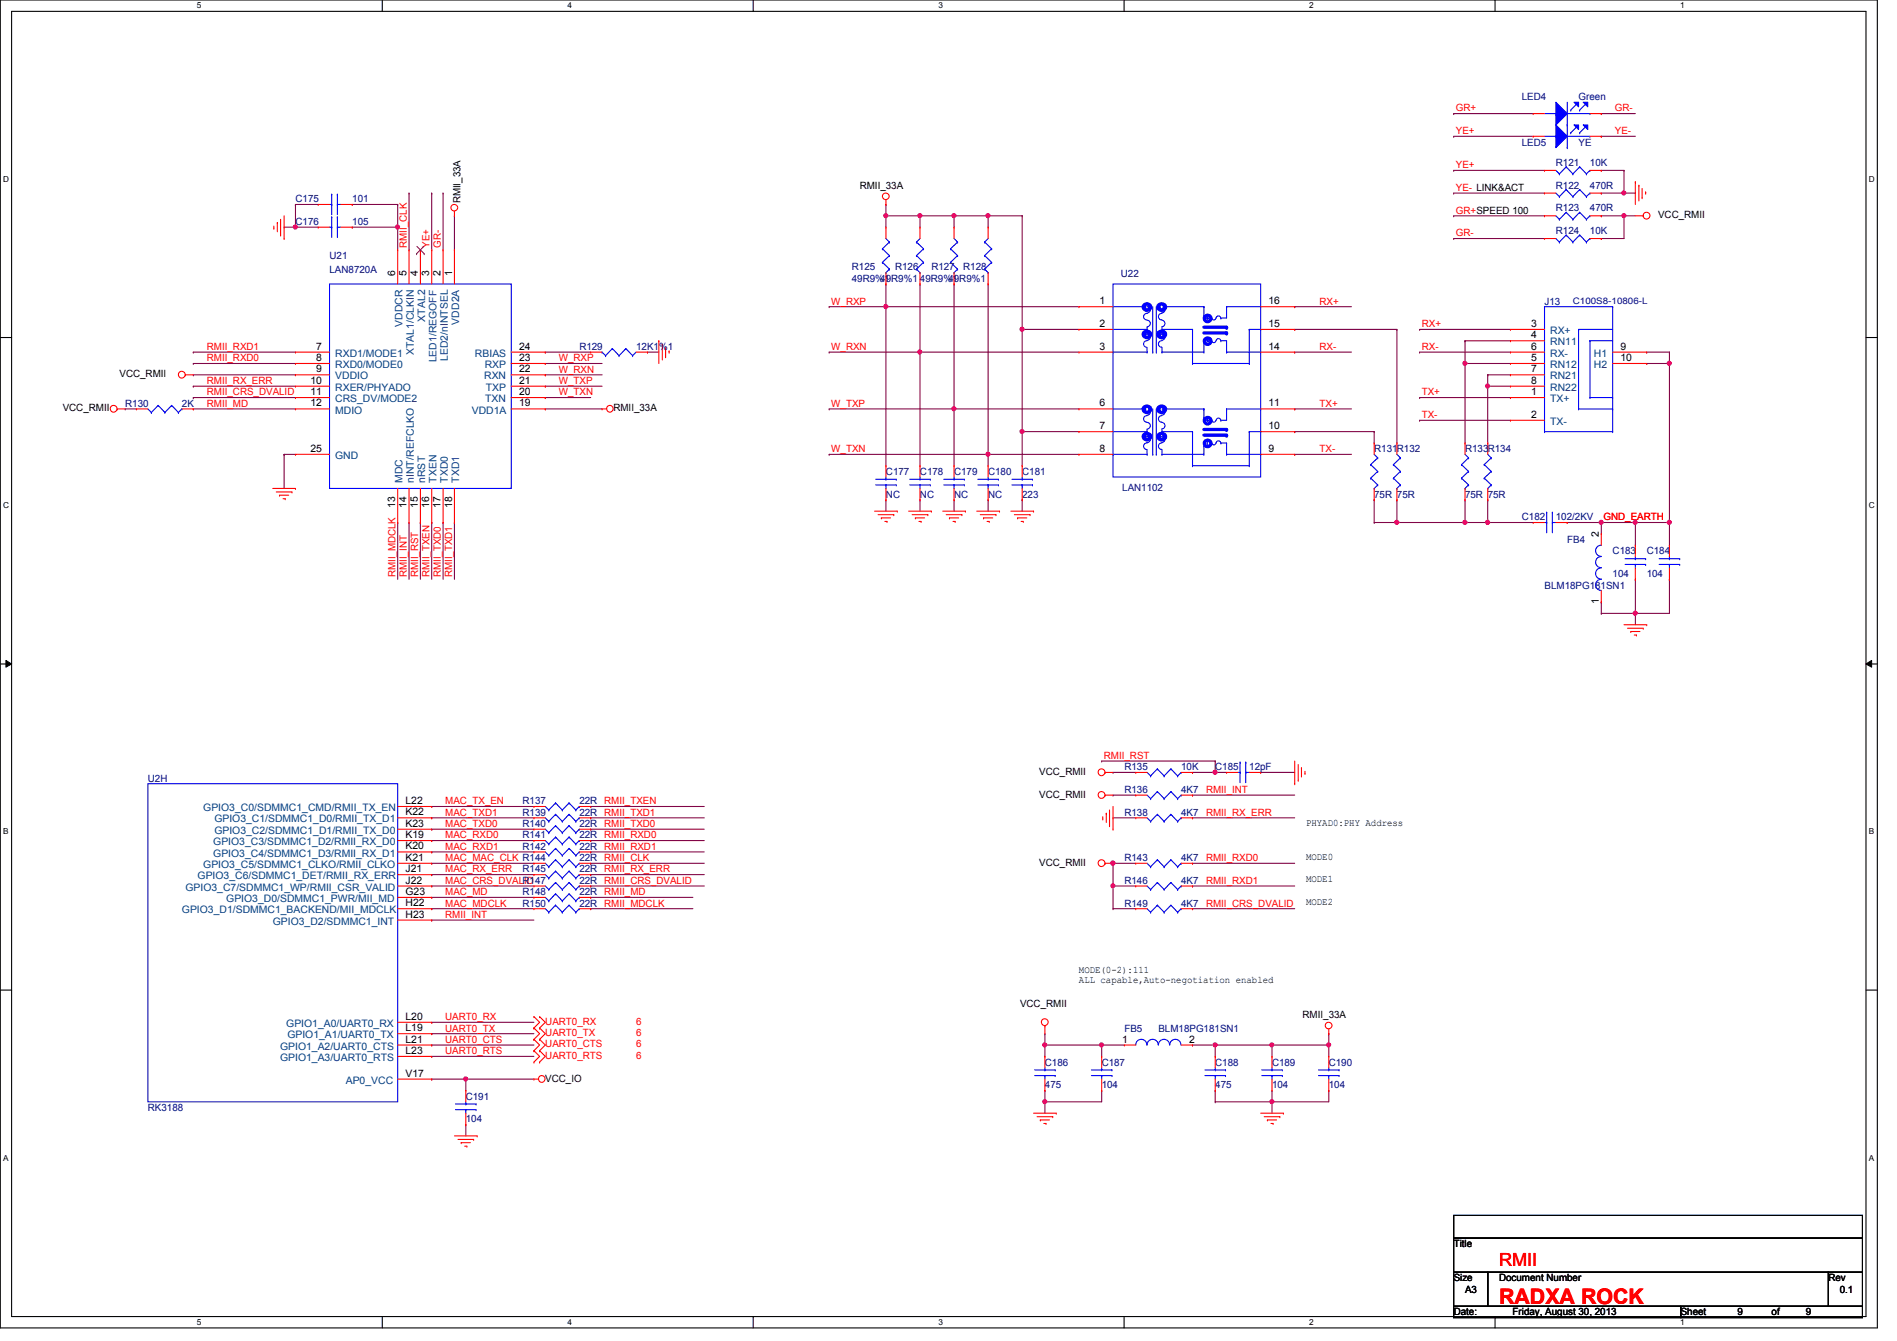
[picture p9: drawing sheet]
<svg xmlns="http://www.w3.org/2000/svg" width="297mm" height="210mm" viewBox="0 0 297 210" stroke-linecap="round" stroke-linejoin="round" font-family="sans-serif">
<defs><g id="words">
<text font-size="3.3" fill="#f00" x="234.7" y="204">RADXA ROCK</text>
<text font-size="2.8" fill="#f00" x="234.7" y="198.1">RMII</text>
<g font-size="1.6" fill="#f00">
<text x="228" y="17.4">GR+</text>
<text x="252.9" y="17.4">GR-</text>
<text x="228" y="21">YE+</text>
<text x="252.9" y="21">YE-</text>
<text x="228" y="26.3">YE+</text>
<text x="228" y="29.9">YE- LINK&amp;ACT</text>
<text x="228" y="33.4">GR+SPEED 100</text>
<text x="63.7" y="38.8" transform="rotate(-90 63.7 38.8)">RMII_CLK</text>
<text x="67.3" y="38.8" transform="rotate(-90 67.3 38.8)">YE+</text>
<text x="69" y="38.8" transform="rotate(-90 69 38.8)">GR-</text>
<text x="228" y="37">GR-</text>
<text x="130.2" y="47.7">W_RXP</text>
<text x="206.6" y="47.7">RX+</text>
<text x="222.6" y="51.2">RX+</text>
<text x="32.4" y="54.8">RMII_RXD1</text>
<text x="32.4" y="56.6">RMII_RXD0</text>
<text x="87.5" y="56.6">W_RXP</text>
<text x="87.5" y="58.3">W_RXN</text>
<text x="130.2" y="54.8">W_RXN</text>
<text x="206.6" y="54.8">RX-</text>
<text x="222.6" y="54.8">RX-</text>
<text x="32.4" y="60.1">RMII_RX_ERR</text>
<text x="32.4" y="61.9">RMII_CRS_DVALID</text>
<text x="32.4" y="63.7">RMII_MD</text>
<text x="87.5" y="60.1">W_TXP</text>
<text x="87.5" y="61.9">W_TXN</text>
<text x="130.2" y="63.7">W_TXP</text>
<text x="206.6" y="63.7">TX+</text>
<text x="222.6" y="61.9">TX+</text>
<text x="222.6" y="65.4">TX-</text>
<text x="130.2" y="70.8">W_TXN</text>
<text x="206.6" y="70.8">TX-</text>
<text x="251.1" y="81.4">GND_EARTH</text>
<text x="61.9" y="90.3" transform="rotate(-90 61.9 90.3)">RMII_MDCLK</text>
<text x="63.7" y="90.3" transform="rotate(-90 63.7 90.3)">RMII_INT</text>
<text x="65.5" y="90.3" transform="rotate(-90 65.5 90.3)">RMII_RST</text>
<text x="67.3" y="90.3" transform="rotate(-90 67.3 90.3)">RMII_TXEN</text>
<text x="69" y="90.3" transform="rotate(-90 69 90.3)">RMII_TXD0</text>
<text x="70.8" y="90.3" transform="rotate(-90 70.8 90.3)">RMII_TXD1</text>
<text x="172.8" y="118.8">RMII_RST</text>
<text x="69.7" y="125.9">MAC_TX_EN</text>
<text x="188.8" y="124.1">RMII_INT</text>
<text x="69.7" y="131.2">MAC_RXD0</text>
<text x="69.7" y="127.7">MAC_TXD1</text>
<text x="69.7" y="129.5">MAC_TXD0</text>
<text x="188.8" y="127.7">RMII_RX_ERR</text>
<text x="69.7" y="136.6">MAC_RX_ERR</text>
<text x="69.7" y="133">MAC_RXD1</text>
<text x="69.7" y="134.8">MAC_MAC_CLK R144</text>
<text x="188.8" y="134.8">RMII_RXD0</text>
<text x="69.7" y="141.9">MAC_MDCLK</text>
<text x="69.7" y="138.3">MAC_CRS_DVALID</text>
<text x="69.7" y="140.1">MAC_MD</text>
<text x="69.7" y="143.7">RMII_INT</text>
<text x="188.8" y="138.3">RMII_RXD1</text>
<text x="188.8" y="141.9">RMII_CRS_DVALID</text>
<text x="69.7" y="159.7">UART0_RX</text>
<text x="69.7" y="161.5">UART0_TX</text>
<text x="85.4" y="160.4">UART0_RX</text>
<text x="99.6" y="160.4">6</text>
<text x="69.7" y="163.2">UART0_CTS</text>
<text x="69.7" y="165">UART0_RTS</text>
<text x="85.4" y="162.2">UART0_TX</text>
<text x="85.4" y="164">UART0_CTS</text>
<text x="85.4" y="165.7">UART0_RTS</text>
<text x="99.6" y="164">6</text>
<text x="99.6" y="165.7">6</text>
<text x="99.6" y="162.2">6</text>
</g>
<g font-size="1.6" fill="#000080">
<text x="238.3" y="15.7">LED4</text>
<text x="247.2" y="15.7">Green</text>
<text x="238.3" y="22.8">LED5</text>
<text x="247.2" y="22.8">YE</text>
<text x="243.6" y="26">R121</text>
<text x="243.6" y="29.5">R122</text>
<text x="249" y="26">10K</text>
<text x="249" y="29.5">470R</text>
<text x="46.3" y="31.7">C175</text>
<text x="46.3" y="35.2">C176</text>
<text x="55.2" y="31.7">101</text>
<text x="55.2" y="35.2">105</text>
<text x="243.6" y="33.1">R123</text>
<text x="249" y="33.1">470R</text>
<text x="51.6" y="40.6">U21</text>
<text x="243.6" y="36.7">R124</text>
<text x="249" y="36.7">10K</text>
<text x="51.6" y="42.7">LAN8720A</text>
<text x="133.4" y="42.3">R125</text>
<text x="133.4" y="44.1">49R9%1</text>
<text x="137.8" y="44.1">49R9%1</text>
<text x="140.2" y="42.3">R126</text>
<text x="144.1" y="44.1">49R9%1</text>
<text x="145.8" y="42.3">R127</text>
<text x="148.5" y="44.1">49R9%1</text>
<text x="150.8" y="42.3">R128</text>
<text x="175.5" y="43.4">U22</text>
<text x="241.8" y="47.7">J13</text>
<text x="90.7" y="54.8">R129</text>
<text x="99.6" y="54.8">12K1%1</text>
<text x="19.6" y="63.7">R130</text>
<text x="28.5" y="63.7">2K</text>
<text x="215.2" y="70.8">R131R132</text>
<text x="229.4" y="70.8">R133R134</text>
<text x="138.7" y="74.3">C177</text>
<text x="138.7" y="77.9">NC</text>
<text x="144.1" y="74.3">C178</text>
<text x="144.1" y="77.9">NC</text>
<text x="149.4" y="74.3">C179</text>
<text x="149.4" y="77.9">NC</text>
<text x="154.7" y="74.3">C180</text>
<text x="154.7" y="77.9">NC</text>
<text x="160.1" y="74.3">C181</text>
<text x="160.1" y="77.9">223</text>
<text x="175.7" y="76.8">LAN1102</text>
<text x="215.2" y="77.9">75R 75R</text>
<text x="229.4" y="77.9">75R 75R</text>
<text x="238.3" y="81.4">C182</text>
<text x="243.6" y="81.4">102/2KV</text>
<text x="245.4" y="85">FB4</text>
<text x="252.5" y="86.8">C183</text>
<text x="257.8" y="86.8">C184</text>
<text x="241.8" y="92.1">BLM18PG181SN1</text>
<text x="252.5" y="90.3">104</text>
<text x="257.8" y="90.3">104</text>
<text x="23.2" y="122.3">U2H</text>
<text x="81.8" y="125.9">R137</text>
<text x="90.7" y="125.9">22R RMII_TXEN</text>
<text x="176.1" y="120.6">R135</text>
<text x="176.1" y="124.1">R136</text>
<text x="184.9" y="120.6">10K</text>
<text x="184.9" y="124.1">4K7</text>
<text x="190.3" y="120.6">C185</text>
<text x="195.6" y="120.6">12pF</text>
<text x="81.8" y="131.2">R141</text>
<text x="81.8" y="127.7">R139</text>
<text x="81.8" y="129.5">R140</text>
<text x="90.7" y="131.2">22R RMII_RXD0</text>
<text x="90.7" y="127.7">22R RMII_TXD1</text>
<text x="90.7" y="129.5">22R RMII_TXD0</text>
<text x="176.1" y="127.7">R138</text>
<text x="184.9" y="127.7">4K7</text>
<text x="81.8" y="136.6">R145</text>
<text x="81.8" y="133">R142</text>
<text x="90.7" y="134.8">22R RMII_CLK</text>
<text x="90.7" y="136.6">22R RMII_RX_ERR</text>
<text x="90.7" y="133">22R RMII_RXD1</text>
<text x="176.1" y="134.8">R143</text>
<text x="184.9" y="134.8">4K7</text>
<text x="81.8" y="140.1">R148</text>
<text x="81.8" y="141.9">R150</text>
<text x="81.8" y="138.3">R147</text>
<text x="90.7" y="140.1">22R RMII_MD</text>
<text x="90.7" y="141.9">22R RMII_MDCLK</text>
<text x="90.7" y="138.3">22R RMII_CRS_DVALID</text>
<text x="176.1" y="138.3">R146</text>
<text x="176.1" y="141.9">R149</text>
<text x="184.9" y="138.3">4K7</text>
<text x="184.9" y="141.9">4K7</text>
<text x="176.1" y="161.5">FB5</text>
<text x="181.4" y="161.5">BLM18PG181SN1</text>
<text x="163.6" y="166.8">C186</text>
<text x="172.5" y="166.8">C187</text>
<text x="190.3" y="166.8">C188</text>
<text x="199.2" y="166.8">C189</text>
<text x="208.1" y="166.8">C190</text>
<text x="23.2" y="173.9">RK3188</text>
<text x="72.9" y="172.1">C191</text>
<text x="163.6" y="170.3">475</text>
<text x="172.5" y="170.3">104</text>
<text x="190.3" y="170.3">475</text>
<text x="199.2" y="170.3">104</text>
<text x="208.1" y="170.3">104</text>
<text x="72.9" y="175.7">104</text>
</g>
<g font-size="1.6">
<text x="134.6" y="29.5">RMII_33A</text>
<text x="72.1" y="31.8" transform="rotate(-90 72.1 31.8)">RMII_33A</text>
<text x="259.6" y="34.2">VCC_RMII</text>
<text x="61.9" y="43.2" transform="rotate(-90 61.9 43.2)">6</text>
<text x="63.7" y="43.2" transform="rotate(-90 63.7 43.2)">5</text>
<text x="65.4" y="43.2" transform="rotate(-90 65.4 43.2)">4</text>
<text x="67.2" y="43.2" transform="rotate(-90 67.2 43.2)">3</text>
<text x="69" y="43.2" transform="rotate(-90 69 43.2)">2</text>
<text x="70.8" y="43.2" transform="rotate(-90 70.8 43.2)">1</text>
<text x="172.2" y="47.6">1</text>
<text x="198.6" y="47.6">16</text>
<text x="172.2" y="51.2">2</text>
<text x="198.6" y="51.2">15</text>
<text x="239.7" y="51.2">3</text>
<text x="239.7" y="53">4</text>
<text x="18.7" y="59.1">VCC_RMII</text>
<text x="49.5" y="54.7">7</text>
<text x="49.5" y="56.5">8</text>
<text x="49.5" y="58.3">9</text>
<text x="81.3" y="58.3">22</text>
<text x="81.3" y="56.5">23</text>
<text x="81.3" y="54.7">24</text>
<text x="172.2" y="54.7">3</text>
<text x="198.6" y="54.7">14</text>
<text x="239.7" y="54.7">6</text>
<text x="239.7" y="56.5">5</text>
<text x="239.7" y="58.3">7</text>
<text x="253.7" y="54.7">9</text>
<text x="253.7" y="56.5">10</text>
<text x="9.8" y="64.4">VCC_RMII</text>
<text x="48.6" y="60.1">10</text>
<text x="48.6" y="61.8">11</text>
<text x="48.6" y="63.6">12</text>
<text x="81.3" y="63.6">19</text>
<text x="81.3" y="61.8">20</text>
<text x="81.3" y="60.1">21</text>
<text x="96.1" y="64.4">RMII_33A</text>
<text x="172.2" y="63.6">6</text>
<text x="198.6" y="63.6">11</text>
<text x="239.7" y="61.8">1</text>
<text x="239.7" y="65.4">2</text>
<text x="239.7" y="60.1">8</text>
<text x="48.6" y="70.7">25</text>
<text x="172.2" y="67.2">7</text>
<text x="172.2" y="70.7">8</text>
<text x="198.6" y="70.7">9</text>
<text x="198.6" y="67.2">10</text>
<text x="61.9" y="79.5" transform="rotate(-90 61.9 79.5)">13</text>
<text x="63.7" y="79.5" transform="rotate(-90 63.7 79.5)">14</text>
<text x="65.4" y="79.5" transform="rotate(-90 65.4 79.5)">15</text>
<text x="67.2" y="79.5" transform="rotate(-90 67.2 79.5)">16</text>
<text x="69" y="79.5" transform="rotate(-90 69 79.5)">17</text>
<text x="70.8" y="79.5" transform="rotate(-90 70.8 79.5)">18</text>
<text x="250.4" y="84.1" transform="rotate(-90 250.4 84.1)">2</text>
<text x="250.4" y="94.6" transform="rotate(-90 250.4 94.6)">1</text>
<text x="63.5" y="125.9">L22</text>
<text x="162.7" y="124.8">VCC_RMII</text>
<text x="162.7" y="121.3">VCC_RMII</text>
<text x="63.5" y="127.6">K22</text>
<text x="63.5" y="129.4">K23</text>
<text x="63.5" y="131.2">K19</text>
<text x="204.5" y="129.2">PHYAD0:PHY Address</text>
<text x="63.5" y="134.7">K21</text>
<text x="63.5" y="133">K20</text>
<text x="63.5" y="136.5">J21</text>
<text x="162.7" y="135.5">VCC_RMII</text>
<text x="204.5" y="134.6">MODE0</text>
<text x="63.5" y="138.3">J22</text>
<text x="63.5" y="140.1">G23</text>
<text x="63.5" y="141.9">H22</text>
<text x="63.5" y="143.6">H23</text>
<text x="204.5" y="138.1">MODE1</text>
<text x="204.5" y="141.7">MODE2</text>
<text x="168.9" y="152.4">MODE(0-2):111</text>
<text x="168.9" y="153.9">ALL capable,Auto-negotiation enabled</text>
<text x="63.5" y="159.6">L20</text>
<text x="63.5" y="161.4">L19</text>
<text x="159.7" y="157.6">VCC_RMII</text>
<text x="204" y="159.3">RMII_33A</text>
<text x="63.5" y="163.2">L21</text>
<text x="63.5" y="165">L23</text>
<text x="175.7" y="163.2">1</text>
<text x="186.2" y="163.2">2</text>
<text x="63.5" y="168.5">V17</text>
<text x="85.4" y="169.3">VCC_IO</text>
<text x="227.6" y="195.2">Title</text>
<text x="227.6" y="200.6">Size</text>
<text x="229.4" y="202.4">A3</text>
<text x="234.7" y="200.6">Document Number</text>
<text x="286.3" y="200.6">Rev</text>
<text x="288.1" y="202.4">0.1</text>
<text x="227.6" y="205.9">Date:</text>
<text x="236.9" y="205.9">Friday, August 30, 2013</text>
<text x="263.2" y="205.9">Sheet</text>
<text x="272.1" y="205.9">9</text>
<text x="277.4" y="205.9">of</text>
<text x="282.7" y="205.9">9</text>
</g>
<g font-size="1.6" fill="#004080">
<text x="63" y="51.2" transform="rotate(-90 63 51.2)">VDDCR</text>
<text x="66.6" y="50.3" transform="rotate(-90 66.6 50.3)">XTAL2</text>
<text x="71.9" y="50.8" transform="rotate(-90 71.9 50.8)">VDD2A</text>
<text x="242.7" y="52.3">RX+</text>
<text x="52.5" y="55.8">RXD1/MODE1</text>
<text x="52.5" y="57.6">RXD0/MODE0</text>
<text x="52.5" y="59.4">VDDIO</text>
<text x="64.8" y="55.6" transform="rotate(-90 64.8 55.6)">XTAL1/CLKIN</text>
<text x="68.4" y="56.7" transform="rotate(-90 68.4 56.7)">LED1/REGOFF</text>
<text x="70.1" y="56.5" transform="rotate(-90 70.1 56.5)">LED2/nINTSEL</text>
<text x="74.4" y="55.8">RBIAS</text>
<text x="75.8" y="59.4">RXN</text>
<text x="75.9" y="57.6">RXP</text>
<text x="242.7" y="55.8">RX-</text>
<text x="242.7" y="54.1">RN11</text>
<text x="242.7" y="57.6">RN12</text>
<text x="242.7" y="59.4">RN21</text>
<text x="249.6" y="55.8">H1</text>
<text x="249.6" y="57.6">H2</text>
<text x="52.5" y="61.2">RXER/PHYADO</text>
<text x="52.5" y="62.9">CRS_DV/MODE2</text>
<text x="52.5" y="64.7">MDIO</text>
<text x="73.9" y="64.7">VDD1A</text>
<text x="76" y="62.9">TXN</text>
<text x="76.1" y="61.2">TXP</text>
<text x="242.7" y="62.9">TX+</text>
<text x="242.7" y="61.2">RN22</text>
<text x="52.5" y="71.8">GND</text>
<text x="242.7" y="66.5">TX-</text>
<text x="63" y="75.6" transform="rotate(-90 63 75.6)">MDC</text>
<text x="64.8" y="75.6" transform="rotate(-90 64.8 75.6)">nINT/REFCLKO</text>
<text x="66.6" y="75.6" transform="rotate(-90 66.6 75.6)">nRST</text>
<text x="68.4" y="75.6" transform="rotate(-90 68.4 75.6)">TXEN</text>
<text x="70.1" y="75.6" transform="rotate(-90 70.1 75.6)">TXD0</text>
<text x="71.9" y="75.6" transform="rotate(-90 71.9 75.6)">TXD1</text>
<text x="31.8" y="127">GPIO3_C0/SDMMC1_CMD/RMII_TX_EN</text>
<text x="33.6" y="128.7">GPIO3_C1/SDMMC1_D0/RMII_TX_D1</text>
<text x="33.6" y="130.5">GPIO3_C2/SDMMC1_D1/RMII_TX_D0</text>
<text x="30.9" y="137.6">GPIO3_C6/SDMMC1_DET/RMII_RX_ERR</text>
<text x="31.8" y="135.8">GPIO3_C5/SDMMC1_CLKO/RMII_CLKO</text>
<text x="33.4" y="132.3">GPIO3_C3/SDMMC1_D2/RMII_RX_D0</text>
<text x="33.4" y="134.1">GPIO3_C4/SDMMC1_D3/RMII_RX_D1</text>
<text x="28.5" y="143">GPIO3_D1/SDMMC1_BACKEND/MII_MDCLK</text>
<text x="29" y="139.4">GPIO3_C7/SDMMC1_WP/RMII_CSR_VALID</text>
<text x="35.4" y="141.2">GPIO3_D0/SDMMC1_PWR/MII_MD</text>
<text x="42.7" y="144.7">GPIO3_D2/SDMMC1_INT</text>
<text x="44.8" y="160.7">GPIO1_A0/UART0_RX</text>
<text x="43.9" y="164.3">GPIO1_A2/UART0_CTS</text>
<text x="43.9" y="166.1">GPIO1_A3/UART0_RTS</text>
<text x="45" y="162.5">GPIO1_A1/UART0_TX</text>
<text x="54.1" y="169.6">AP0_VCC</text>
</g>
<text font-size="1.4" fill="#000080" x="246.3" y="47.5">C100S8-10806-L</text>
<g font-size="1.3">
<text x="30.8" y="1.3">5</text>
<text x="88.9" y="1.3">4</text>
<text x="146.9" y="1.3">3</text>
<text x="205" y="1.3">2</text>
<text x="263.1" y="1.3">1</text>
<text x=".5" y="28.4">D</text>
<text x="292.6" y="28.4">D</text>
<text x=".5" y="79.5">C</text>
<text x="292.6" y="79.5">C</text>
<text x=".5" y="130.6">B</text>
<text x="292.6" y="130.6">B</text>
<text x=".5" y="181.7">A</text>
<text x="292.6" y="181.7">A</text>
<text x="30.8" y="207.4">5</text>
<text x="88.9" y="207.4">4</text>
<text x="146.9" y="207.4">3</text>
<text x="205" y="207.4">2</text>
<text x="263.1" y="207.4">1</text>
</g>
</g></defs>
<path d="M0 0h294v207.9h-294zM1.8 1.8h290.4v204.3h-290.4z" fill="none" stroke="#000" stroke-width=".17"/>
<g fill="#fff">
<path d="M30.8 .2h.7v1.4h-.7z"/>
<path d="M30.8 206.2h.7v1.4h-.7z"/>
</g>
<path d="M59.9 0v1.8M59.9 206.1v1.8" fill="none" stroke="#000" stroke-width=".17"/>
<g fill="#fff">
<path d="M88.9 .2h.6v1.4h-.6z"/>
<path d="M88.9 206.2h.6v1.4h-.6z"/>
</g>
<path d="M117.9 0v1.8M117.9 206.1v1.8" fill="none" stroke="#000" stroke-width=".17"/>
<g fill="#fff">
<path d="M146.9 .2h.7v1.4h-.7z"/>
<path d="M146.9 206.2h.7v1.4h-.7z"/>
</g>
<path d="M176 0v1.8M176 206.1v1.8" fill="none" stroke="#000" stroke-width=".17"/>
<g fill="#fff">
<path d="M205 .2h.7v1.4h-.7z"/>
<path d="M205 206.2h.7v1.4h-.7z"/>
</g>
<path d="M234.1 0v1.8M234.1 206.1v1.8" fill="none" stroke="#000" stroke-width=".17"/>
<g fill="#fff">
<path d="M263.1 .2h.7v1.4h-.7z"/>
<path d="M263.1 206.2h.7v1.4h-.7z"/>
<path d="M.5 27.3h.9v1.4h-.9z"/>
<path d="M292.6 27.3h.9v1.4h-.9z"/>
<path d="M.5 78.4h.9v1.4h-.9z"/>
<path d="M292.6 78.4h.9v1.4h-.9z"/>
</g>
<path d="M0 52.8h1.8M292.2 52.8h1.8" fill="none" stroke="#000" stroke-width=".17"/>
<g fill="#fff">
<path d="M.5 129.5h.8v1.4h-.8z"/>
<path d="M292.6 129.5h.9v1.4h-.9z"/>
</g>
<path d="M0 103.9h1.8M292.2 103.9h1.8" fill="none" stroke="#000" stroke-width=".17"/>
<path d="M.9 103.4l.9 .5-.9 .5zM292.2 103.9l.9-.5v1z" fill="#000"/>
<path d="M.9 103.4l.9 .5-.9 .5zM292.2 103.9l.9-.5v1z" fill="none" stroke="#000" stroke-width=".16"/>
<g fill="#fff">
<path d="M.5 180.5h.8v1.4h-.8z"/>
<path d="M292.6 180.5h.9v1.4h-.9z"/>
</g>
<path d="M0 155h1.8M292.2 155h1.8" fill="none" stroke="#000" stroke-width=".17"/>
<g fill="none" stroke="#800040" stroke-width=".17">
<path d="M227.6 26.7h.1M227.6 37.3h.1M227.6 26.7h14.2M227.6 37.3h14.2M250.7 37.3h.1M250.7 33.8h.1M250.7 26.7h.1M250.7 26.7h3.6M250.7 33.8h3.6M254.3 33.8h.1M254.3 26.7h.1M254.3 33.8v3.5h-3.6"/>
<path d="M254.3 26.7v3.5M186.7 124.5h.1M186.7 124.5h16"/>
</g>
<circle cx="254.3" cy="30.2" r=".32" fill="#f0f"/>
<circle cx="254.3" cy="30.2" r=".32" fill="none" stroke="#f0f" stroke-width=".17"/>
<path d="M199.2 163.6h.1M199.2 163.6h8.9" fill="none" stroke="#800040" stroke-width=".17"/>
<circle cx="208" cy="163.5" r=".32" fill="#f0f"/>
<circle cx="208" cy="163.5" r=".32" fill="none" stroke="#f0f" stroke-width=".17"/>
<circle cx="199.1" cy="163.5" r=".32" fill="#f0f"/>
<circle cx="199.1" cy="163.5" r=".32" fill="none" stroke="#f0f" stroke-width=".17"/>
<g fill="none" stroke="#800040" stroke-width=".17">
<path d="M250.7 30.2h.1M250.7 30.2h3.6M174.3 124.5h.1M174.3 128h.1M174.3 138.7h.1M174.3 124.5h3.5M174.3 128h3.5M174.3 138.7v3.5M163.6 163.6h.1M163.6 163.6v1.8M172.5 163.6h.1M172.5 163.6v1.8"/>
<path d="M190.3 163.6h.1M190.3 163.6v1.8M199.2 172.5h.1M199.2 172.5h8.9M199.2 172.5v1.7M208.1 163.6h.1M208.1 163.6v1.8"/>
</g>
<circle cx="174.3" cy="138.7" r=".32" fill="#f0f"/>
<circle cx="174.3" cy="138.7" r=".32" fill="none" stroke="#f0f" stroke-width=".17"/>
<path d="M172.5 163.6h.1M172.5 163.6h3.6" fill="none" stroke="#800040" stroke-width=".17"/>
<circle cx="172.5" cy="163.5" r=".32" fill="#f0f"/>
<circle cx="172.5" cy="163.5" r=".32" fill="none" stroke="#f0f" stroke-width=".17"/>
<path d="M174.3 135.1h.1M174.3 135.1h3.5" fill="none" stroke="#800040" stroke-width=".17"/>
<circle cx="174.3" cy="135.1" r=".32" fill="#f0f"/>
<circle cx="174.3" cy="135.1" r=".32" fill="none" stroke="#f0f" stroke-width=".17"/>
<g fill="none" stroke="#800040" stroke-width=".17">
<path d="M44.5 35.6h.1M46.3 32h.1M46.3 32h3.5M46.3 32v3.6h-1.8M55.2 32h.1M55.2 35.6h.1M55.2 32h7.1M55.2 35.6h7.1M62.3 32h.1M62.3 35.6h.1M62.3 32v7.1M85.4 56.9h.1"/>
<path d="M85.4 56.9h8.9M65.8 81.8h.1M65.8 81.8v8.9M67.6 81.8h.1M67.6 81.8v8.9M69.4 81.8h.1M69.4 81.8v8.9M71.2 81.8h.1M71.2 81.8v8.9M92.5 128h.1M92.5 129.8h.1M92.5 131.6h.1"/>
<path d="M92.5 133.3h.1M92.5 135.1h.1M92.5 138.7h.1M92.5 136.9h.1M92.5 126.2h.1M92.5 138.7h17.8M92.5 128h17.8M92.5 129.8h17.8M92.5 131.6h17.8M92.5 133.3h17.8M92.5 135.1h17.8M92.5 136.9h17.8"/>
<path d="M92.5 126.2h17.8M174.3 138.7h.1M174.3 138.7h3.5M186.7 128h.1M186.7 135.1h.1M186.7 138.7h.1M186.7 138.7h16M186.7 128h16M186.7 135.1h16M92.5 142.2h.1M92.5 140.5h.1M92.5 142.2h16"/>
<path d="M92.5 140.5h16M174.3 142.2h.1M174.3 142.2h3.5M186.7 142.2h.1M186.7 142.2h16M208.1 161.8h.1M208.1 161.8v1.8"/>
</g>
<circle cx="62.2" cy="35.5" r=".32" fill="#f0f"/>
<circle cx="62.2" cy="35.5" r=".32" fill="none" stroke="#f0f" stroke-width=".17"/>
<path d="M46.3 35.6h.1M46.3 35.6h3.5M85.4 58.7h.1M85.4 58.7h8.9M44.5 71.1h.1M44.5 71.1v5.4M44.5 71.1h1.8M85.4 60.5h.1M85.4 62.2h.1M85.4 60.5h8.9M85.4 62.2h7.1" fill="none" stroke="#800040" stroke-width=".17"/>
<circle cx="46.2" cy="35.5" r=".32" fill="#f0f"/>
<circle cx="46.2" cy="35.5" r=".32" fill="none" stroke="#f0f" stroke-width=".17"/>
<g fill="none" stroke="#800040" stroke-width=".17">
<path d="M64 30.2h.1M64 30.2v8.9M67.6 30.2h.1M67.6 30.2v8.9M69.4 30.2h.1M69.4 30.2v8.9M71.2 33.8h.1M71.2 33.8v5.3M227.6 33.8h.1M227.6 30.2h.1M227.6 30.2h14.2M227.6 33.8h14.2"/>
<path d="M254.3 30.2h.1M254.3 33.8h.1M254.3 30.2h1.8M254.3 33.8h1.8M30.3 55.1h.1M30.3 56.9h.1M30.3 58.7h.1M30.3 55.1h16M30.3 56.9h16M30.3 58.7h16M85.4 55.1h.1M85.4 55.1h7.1"/>
<path d="M101.4 55.1h.1M101.4 55.1h1.8M19.6 64h.1M19.6 64h1.8M30.3 60.5h.1M30.3 62.2h.1M30.3 64h.1M30.3 60.5h16M30.3 62.2h16M30.3 64h16M85.4 64h.1M85.4 64h8.9"/>
<path d="M62.3 81.8h.1M62.3 81.8v8.9M64 81.8h.1M64 81.8v8.9M199.2 163.6h.1M199.2 163.6v1.8"/>
</g>
<circle cx="254.3" cy="33.8" r=".32" fill="#f0f"/>
<circle cx="254.3" cy="33.8" r=".32" fill="none" stroke="#f0f" stroke-width=".17"/>
<g fill="none" stroke="#800040" stroke-width=".17">
<path d="M67.6 131.6h.1M67.6 136.9h.1M67.6 133.3h.1M67.6 128h.1M67.6 138.7h.1M67.6 129.8h.1M67.6 126.2h.1M67.6 135.1h.1M67.6 131.6h16M67.6 136.9h16M67.6 133.3h16M67.6 128h16"/>
<path d="M67.6 138.7h16M67.6 129.8h16M67.6 126.2h16M67.6 135.1h16M67.6 142.2h.1M67.6 140.5h.1M67.6 144h.1M67.6 142.2h16M67.6 140.5h16M67.6 144h16M163.6 172.5h.1M163.6 172.5v1.7"/>
</g>
<circle cx="163.6" cy="172.4" r=".32" fill="#f0f"/>
<circle cx="163.6" cy="172.4" r=".32" fill="none" stroke="#f0f" stroke-width=".17"/>
<path d="M172.5 170.7h.1M172.5 170.7v1.8M190.3 172.5h.1M199.2 170.7h.1M199.2 170.7v1.8h-8.9M208.1 170.7h.1M208.1 170.7v1.8" fill="none" stroke="#800040" stroke-width=".17"/>
<circle cx="199.1" cy="172.4" r=".32" fill="#f0f"/>
<circle cx="199.1" cy="172.4" r=".32" fill="none" stroke="#f0f" stroke-width=".17"/>
<path d="M163.6 161.8h.1M163.6 163.6h.1M163.6 161.8v1.8M163.6 163.6h8.9M190.3 170.7h.1M190.3 170.7v1.8" fill="none" stroke="#800040" stroke-width=".17"/>
<circle cx="163.6" cy="163.5" r=".32" fill="#f0f"/>
<circle cx="163.6" cy="163.5" r=".32" fill="none" stroke="#f0f" stroke-width=".17"/>
<path d="M163.6 172.5h.1M163.6 170.7h.1M163.6 172.5h8.9M163.6 170.7v1.8M186.7 163.6h.1M186.7 163.6h12.5M190.3 163.6h.1" fill="none" stroke="#800040" stroke-width=".17"/>
<circle cx="190.3" cy="163.5" r=".32" fill="#f0f"/>
<circle cx="190.3" cy="163.5" r=".32" fill="none" stroke="#f0f" stroke-width=".17"/>
<path d="M72.9 168.9h.1M72.9 168.9h10.7" fill="none" stroke="#800040" stroke-width=".17"/>
<circle cx="72.9" cy="168.9" r=".32" fill="#f0f"/>
<circle cx="72.9" cy="168.9" r=".32" fill="none" stroke="#f0f" stroke-width=".17"/>
<path d="M174.3 135.1h.1M174.3 135.1v3.6" fill="none" stroke="#800040" stroke-width=".17"/>
<circle cx="174.3" cy="135.1" r=".32" fill="#f0f"/>
<circle cx="174.3" cy="135.1" r=".32" fill="none" stroke="#f0f" stroke-width=".17"/>
<path d="M227.6 17.8h.1M227.6 17.8h12.5M250.7 17.8h.1M250.7 17.8h5.4M227.6 21.3h.1M227.6 21.3h12.5M250.7 21.3h.1M250.7 21.3h5.4M218.7 81.8h.1M218.7 81.8h10.7" fill="none" stroke="#800040" stroke-width=".17"/>
<circle cx="218.7" cy="81.8" r=".32" fill="#f0f"/>
<circle cx="218.7" cy="81.8" r=".32" fill="none" stroke="#f0f" stroke-width=".17"/>
<path d="M160.1 51.6h.1M160.1 51.6v16M233 81.8h.1M233 81.8h7.1" fill="none" stroke="#800040" stroke-width=".17"/>
<circle cx="160" cy="51.5" r=".32" fill="#f0f"/>
<circle cx="160" cy="51.5" r=".32" fill="none" stroke="#f0f" stroke-width=".17"/>
<path d="M160.1 33.8h.1M160.1 33.8v17.8M160.1 67.6h.1M160.1 67.6v5.3" fill="none" stroke="#800040" stroke-width=".17"/>
<circle cx="160" cy="67.5" r=".32" fill="#f0f"/>
<circle cx="160" cy="67.5" r=".32" fill="none" stroke="#f0f" stroke-width=".17"/>
<path d="M138.7 32h.1M138.7 32v1.8M138.7 48h.1M138.7 48h30.2M250.7 94.2h.1M250.7 96h.1M250.7 94.2v1.8M256.1 90.7h.1M256.1 90.7v5.3h-5.4" fill="none" stroke="#800040" stroke-width=".17"/>
<circle cx="138.7" cy="48" r=".32" fill="#f0f"/>
<circle cx="138.7" cy="48" r=".32" fill="none" stroke="#f0f" stroke-width=".17"/>
<path d="M144.1 55.1h.1M144.1 55.1h24.8M160.1 51.6h.1M160.1 51.6h8.8M129.8 71.1h.1M129.8 71.1h39.1M149.4 64h.1M149.4 64h19.5M154.7 71.1h.1M160.1 78.2h.1M160.1 78.2v1.8" fill="none" stroke="#800040" stroke-width=".17"/>
<circle cx="144" cy="55.1" r=".32" fill="#f0f"/>
<circle cx="144" cy="55.1" r=".32" fill="none" stroke="#f0f" stroke-width=".17"/>
<path d="M154.7 44.4h.1M154.7 44.4v26.7" fill="none" stroke="#800040" stroke-width=".17"/>
<circle cx="154.7" cy="71.1" r=".32" fill="#f0f"/>
<circle cx="154.7" cy="71.1" r=".32" fill="none" stroke="#f0f" stroke-width=".17"/>
<path d="M149.4 44.4h.1M149.4 44.4v19.6" fill="none" stroke="#800040" stroke-width=".17"/>
<circle cx="149.4" cy="64" r=".32" fill="#f0f"/>
<circle cx="149.4" cy="64" r=".32" fill="none" stroke="#f0f" stroke-width=".17"/>
<g fill="none" stroke="#800040" stroke-width=".17">
<path d="M149.4 33.8h.1M149.4 33.8v1.8M154.7 33.8h.1M154.7 33.8h5.4M129.8 55.1h.1M129.8 48h.1M129.8 48h8.9M144.1 44.4h.1M144.1 44.4v10.7h-14.3M129.8 64h.1M129.8 64h19.6M160.1 67.6h.1"/>
<path d="M160.1 67.6h8.8"/>
</g>
<circle cx="154.7" cy="33.8" r=".32" fill="#f0f"/>
<circle cx="154.7" cy="33.8" r=".32" fill="none" stroke="#f0f" stroke-width=".17"/>
<path d="M138.7 33.8h.1M138.7 33.8h5.4M138.7 33.8v1.8M154.7 33.8h.1M154.7 33.8v1.8M138.7 44.4h.1M138.7 44.4v3.6" fill="none" stroke="#800040" stroke-width=".17"/>
<circle cx="138.7" cy="33.8" r=".32" fill="#f0f"/>
<circle cx="138.7" cy="33.8" r=".32" fill="none" stroke="#f0f" stroke-width=".17"/>
<path d="M144.1 33.8h.1M144.1 33.8v1.8M144.1 33.8h5.3" fill="none" stroke="#800040" stroke-width=".17"/>
<circle cx="149.4" cy="33.8" r=".32" fill="#f0f"/>
<circle cx="149.4" cy="33.8" r=".32" fill="none" stroke="#f0f" stroke-width=".17"/>
<circle cx="144" cy="33.8" r=".32" fill="#f0f"/>
<circle cx="144" cy="33.8" r=".32" fill="none" stroke="#f0f" stroke-width=".17"/>
<path d="M149.4 33.8h.1M149.4 33.8h5.3M229.4 81.8h.1M229.4 81.8h3.6" fill="none" stroke="#800040" stroke-width=".17"/>
<circle cx="229.4" cy="81.8" r=".32" fill="#f0f"/>
<circle cx="229.4" cy="81.8" r=".32" fill="none" stroke="#f0f" stroke-width=".17"/>
<g fill="none" stroke="#800040" stroke-width=".17">
<path d="M138.7 48h.1M138.7 48v24.9M144.1 55.1h.1M144.1 55.1v17.8M138.7 78.2h.1M138.7 78.2v1.8M144.1 78.2h.1M144.1 78.2v1.8M149.4 78.2h.1M149.4 64h.1M149.4 64v8.9M149.4 78.2v1.8"/>
<path d="M154.7 78.2h.1M154.7 71.1h.1M154.7 71.1v1.8M154.7 78.2v1.8M250.7 81.8h.1M250.7 81.8h5.4M256.1 96h.1M261.4 90.7h.1M261.4 90.7v5.3h-5.3"/>
</g>
<circle cx="250.7" cy="81.8" r=".32" fill="#f0f"/>
<circle cx="250.7" cy="81.8" r=".32" fill="none" stroke="#f0f" stroke-width=".17"/>
<path d="M229.4 56.9h.1M229.4 56.9v12.4" fill="none" stroke="#800040" stroke-width=".17"/>
<circle cx="229.4" cy="56.9" r=".32" fill="#f0f"/>
<circle cx="229.4" cy="56.9" r=".32" fill="none" stroke="#f0f" stroke-width=".17"/>
<g fill="none" stroke="#800040" stroke-width=".17">
<path d="M202.7 55.1h.1M202.7 51.6h.1M202.7 55.1h8.9M202.7 51.6h16M218.7 51.6h.1M218.7 51.6v17.7M222.3 55.1h.1M222.3 55.1h14.2M202.7 64h.1M202.7 71.1h.1M202.7 64h8.9M202.7 71.1h8.9"/>
<path d="M215.2 78.2h.1M215.2 78.2v3.6M218.7 78.2h.1M218.7 78.2v3.6h-3.5M222.3 62.2h.1M222.3 62.2h14.2M233 60.5h.1M233 60.5v8.8M215.2 81.8h.1M245.4 81.8h.1M245.4 81.8h5.3M250.7 81.8h.1"/>
<path d="M250.7 81.8v1.8M256.1 81.8h.1M256.1 96h.1M256.1 81.8v3.5M256.1 96v1.8"/>
</g>
<circle cx="256" cy="96" r=".32" fill="#f0f"/>
<circle cx="256" cy="96" r=".32" fill="none" stroke="#f0f" stroke-width=".17"/>
<path d="M222.3 51.6h.1M222.3 51.6h14.2M233 78.2h.1M233 78.2v3.6" fill="none" stroke="#800040" stroke-width=".17"/>
<circle cx="232.9" cy="81.8" r=".32" fill="#f0f"/>
<circle cx="232.9" cy="81.8" r=".32" fill="none" stroke="#f0f" stroke-width=".17"/>
<path d="M256.1 81.8h.1M256.1 81.8h5.3" fill="none" stroke="#800040" stroke-width=".17"/>
<circle cx="256" cy="81.8" r=".32" fill="#f0f"/>
<circle cx="256" cy="81.8" r=".32" fill="none" stroke="#f0f" stroke-width=".17"/>
<path d="M261.4 56.9h.1M261.4 56.9v28.4M202.7 67.6h.1M202.7 67.6h12.5M215.2 67.6h.1M215.2 67.6v1.7M222.3 65.8h.1M222.3 65.8h14.2M229.4 78.2h.1M229.4 78.2v3.6M261.4 81.8h.1" fill="none" stroke="#800040" stroke-width=".17"/>
<circle cx="261.4" cy="81.8" r=".32" fill="#f0f"/>
<circle cx="261.4" cy="81.8" r=".32" fill="none" stroke="#f0f" stroke-width=".17"/>
<circle cx="261.4" cy="56.9" r=".32" fill="#f0f"/>
<circle cx="261.4" cy="56.9" r=".32" fill="none" stroke="#f0f" stroke-width=".17"/>
<path d="M229.4 53.3h.1M229.4 56.9h.1M229.4 53.3v3.6M229.4 56.9h7.1M229.4 53.3h7.1M233 58.7h.1M233 58.7v1.8M233 60.5h.1M233 60.5h3.5" fill="none" stroke="#800040" stroke-width=".17"/>
<circle cx="232.9" cy="60.4" r=".32" fill="#f0f"/>
<circle cx="232.9" cy="60.4" r=".32" fill="none" stroke="#f0f" stroke-width=".17"/>
<g fill="none" stroke="#800040" stroke-width=".17">
<path d="M202.7 48h.1M202.7 48h8.9M233 58.7h.1M233 58.7h3.5M257.8 55.1h.1M257.8 56.9h.1M257.8 55.1h3.6M261.4 55.1h.1M261.4 55.1v1.8h-3.6M172.5 119.1h.1M172.5 119.1h17.8M190.3 119.1h.1"/>
<path d="M190.3 119.1v1.8M174.3 120.9h.1M174.3 120.9h3.5M190.3 120.9h.1M190.3 120.9h1.8M197.4 120.9h.1M197.4 120.9h5.3"/>
</g>
<circle cx="190.3" cy="120.9" r=".32" fill="#f0f"/>
<circle cx="190.3" cy="120.9" r=".32" fill="none" stroke="#f0f" stroke-width=".17"/>
<g fill="none" stroke="#800040" stroke-width=".17">
<path d="M186.7 120.9h.1M186.7 120.9h3.6M67.6 160h.1M67.6 161.8h.1M67.6 163.6h.1M67.6 165.4h.1M67.6 168.9h.1M67.6 160h16M67.6 161.8h16M67.6 163.6h16M67.6 165.4h16M67.6 168.9h5.3"/>
<path d="M72.9 168.9h.1M72.9 176h.1M72.9 168.9v1.8M72.9 176v1.8"/>
</g>
<g fill="none" stroke="#f00" stroke-width=".17">
<path d="M42.9 35.7h.1M42.9 35.4v.3M43.4 34.8h.1M43.4 34.8v1.5M43.9 36.8h.1M43.9 34.3v2.5M44.5 37.3h.1M44.5 33.8v3.5M71.2 33.8h.1M71.2 33.1v.7M138.7 32h.1M138.7 31.3v.7"/>
<path d="M256.1 28.4h.1M256.1 33.8h1.2M256.1 28.4v3.6M256.6 29h.1M256.6 29v2.5M257.1 30.9h.1M257.1 29.5v1.4M257.3 33.8h.1M257.7 30.1h.1M257.7 30.1v.3M29 58.7h.1M29 58.7h1.3"/>
<path d="M103.2 53.3h.1M103.2 53.3v3.6M103.7 53.9h.1M103.7 53.9v2.4M104.2 55.8h.1M104.2 54.4v1.4M104.8 54.9h.1M104.8 54.9v.4M18.4 64h.1M18.4 64h1.2M42.7 76.5h3.6M43.3 77h2.4"/>
<path d="M43.8 77.5h.1M43.8 77.5h1.4M44.3 78.1h.4M44.7 78.1h.1M45.7 77h.1M46.3 76.5h.1M94.3 64h.1M94.3 64h.7M233 69.3h.1M233 78.2h.1M233 69.3v1.8M233 76.5v1.7"/>
<path d="M136.9 80h3.6M137.5 80.6h2.5M138 81.1h.1M138 81.1h1.4M138.6 81.6h.3M138.9 81.6h.1M140 80.6h.1M140.5 80h.1M142.3 80h3.5M142.8 80.6h2.5M143.3 81.1h.1M143.3 81.1h1.5"/>
<path d="M143.9 81.6h.3M144.2 81.6h.1M145.3 80.6h.1M145.8 80h.1M147.6 80h3.6M148.2 80.6h2.4M148.7 81.1h.1M148.7 81.1h1.4M149.2 81.6h.4M149.6 81.6h.1M150.6 80.6h.1M151.2 80h.1"/>
<path d="M152.9 80h3.6M153.5 80.6h2.5M154 81.1h.1M154 81.1h1.4M154.6 81.6h.3M154.9 81.6h.1M156 80.6h.1M156.5 80h.1M158.3 80h3.5M158.8 80.6h2.5M159.3 81.1h.1M159.3 81.1h1.5"/>
<path d="M159.9 81.6h.3M160.2 81.6h.1M161.3 80.6h.1M161.8 80h.1M254.3 97.8h3.5M254.8 98.3h2.5M255.4 98.8h.1M255.4 98.8h1.4M255.9 99.4h.3M256.1 85.3h.1M256.1 90.7h.1M256.1 85.3v1.8"/>
<path d="M256.1 88.9v1.8M256.2 99.4h.1M257.3 98.3h.1M257.8 97.8h.1M202.7 119.1v3.6M203.3 119.7v2.4M83.6 131.6h.1M83.6 131.6h1.8M90.7 131.6h1.8M92.5 131.6h.1M172.7 128.2h.1M172.7 127.8v.4"/>
<path d="M173.1 124.5h.1M173.1 135.1h.1M173.1 120.9h.1M173.1 124.5h1.2M173.1 135.1h1.2M173.1 120.9h1.2M173.2 127.3h.1M173.2 127.3v1.4M173.7 129.2h.1M173.7 126.8v2.4M174.3 129.8h.1M174.3 126.2v3.6"/>
<path d="M177.8 135.1h.1M177.8 135.1h1.8M185 135.1h1.7M186.7 135.1h.1M202.7 122.7h.1M203.3 122.1h.1M203.8 120.2h.1M203.8 120.2v1.4M204.3 121.1h.1M204.3 120.7v.4M83.6 159.1h.1M83.6 159.1l.9 .9-.9 .9"/>
<path d="M84.5 159.1h.1M84.5 159.1l.9 .9-.9 .9M71.2 177.8h3.5M71.7 178.4h2.5M72.2 178.9h.1M72.2 178.9h1.5M72.8 179.4h.3M73.1 179.4h.1M74.2 178.4h.1M74.7 177.8h.1M83.6 168.9h.1M83.6 160.9h.1"/>
<path d="M83.6 162.7h.1M83.6 164.5h.1M83.6 166.2h.1M83.6 168.9h.7M83.6 160.9l.9 .9-.9 .9M83.6 162.7l.9 .9-.9 .9M83.6 164.5l.9 .9-.9 .8M84.5 160.9h.1M84.5 162.7h.1M84.5 164.5h.1M84.5 166.2h.1M84.5 160.9l.9 .9-.9 .9"/>
<path d="M84.5 162.7l.9 .9-.9 .9M84.5 164.5l.9 .9-.9 .8M161.8 174.2h3.6M162.4 174.8h2.4M162.9 175.3h.1M162.9 175.3h1.4M163.4 175.9h.4M163.6 160.6h.1M163.6 160.6v1.2M163.8 175.9h.1M164.8 174.8h.1M165.4 174.2h.1"/>
<path d="M197.4 174.2h3.6M197.9 174.8h2.5M198.5 175.3h.1M198.5 175.3h1.4M199 175.9h.3M199.3 175.9h.1M200.4 174.8h.1M201 174.2h.1M208.1 161.8h.1M208.1 161.1v.7"/>
<circle cx="71.1" cy="32.5" r=".52"/>
<circle cx="138.7" cy="30.7" r=".52"/>
<circle cx="257.8" cy="33.8" r=".54"/>
<circle cx="28.5" cy="58.6" r=".54"/>
<circle cx="17.8" cy="64" r=".54"/>
<circle cx="95.5" cy="64" r=".52"/>
<circle cx="172.5" cy="120.9" r=".54"/>
<circle cx="172.5" cy="124.4" r=".54"/>
<circle cx="172.5" cy="135.1" r=".54"/>
<circle cx="163.6" cy="160" r=".54"/>
<circle cx="84.8" cy="168.9" r=".52"/>
<circle cx="208" cy="160.5" r=".52"/>
</g>
<path d="M227.6 190.2h64v3.6h-64zM227.6 193.8h64v5.3h-64zM227.6 199.1h5.4v5.4h-5.4zM233 199.1h53.3v5.4h-53.3zM286.3 199.1h5.3v5.4h-5.3zM227.6 204.5h35.6v1.7h-35.6zM263.2 204.5h28.4v1.7h-28.4z" fill="none" stroke="#000" stroke-width=".17"/>
<g fill="none" stroke="#00f" stroke-width=".17">
<path d="M232.4 74.8h.1M232.4 72.7h.1M232.4 74.8l1.1 1.1M232.4 72.7l1.1 1.1M233 76.5h.1M233 71.1l.5 .6M233.5 75.9h.1M233.5 73.8h.1M233.5 71.7h.1M233.5 75.9l-.5 .6M233.5 73.8l-1.1 1M233.5 71.7l-1.1 1"/>
<path d="M254.5 88.3h3.2M254.5 87.5h3.2M256.1 87.5h.1M256.1 88.3h.1M256.1 87.1v.4M256.1 88.3v.6M257.7 88.3h.1M257.7 87.5h.1M85.4 131.6l.5 .5M85.9 132.1h.1M87 131h.1M87 131l1 1.1"/>
<path d="M87 131l-1.1 1.1M88 132.1h.1M89.1 131h.1M89.1 131l1.1 1.1M89.1 131l-1.1 1.1M90.2 132.1h.1M90.7 131.6h.1M90.7 131.6l-.5 .5M179.6 135.1l.6 .6M180.2 135.7h.1M181.2 134.6h.1M181.2 134.6l1.1 1.1"/>
<path d="M181.2 134.6l-1 1.1M182.3 135.7h.1M183.3 134.6h.1M183.3 134.6l1.1 1.1M183.3 134.6l-1 1.1M184.4 135.7h.1M185 135.1h.1M185 135.1l-.6 .6"/>
</g>
<path d="M243.6 19.6l1.8 1.7-1.8 1.8z" fill="#00f"/>
<path d="M243.6 19.6l1.8 1.7-1.8 1.8z" fill="none" stroke="#00f" stroke-width=".17"/>
<path d="M246.5 19.6h.7v.7z" fill="#00f"/>
<path d="M246.5 19.6h.7v.7z" fill="none" stroke="#00f" stroke-width=".17"/>
<path d="M247.9 19.6h.7v.7z" fill="#00f"/>
<g fill="none" stroke="#00f" stroke-width=".17">
<path d="M245.4 19.6v3.5M246.8 19.9l-.8 .9M247.9 19.6h.7v.7zM248.2 19.9l-.9 .9M241.8 21.3h1.8M243.6 21.3h.1M245.4 23.1h.1M245.4 21.3h3.6M246 20.8h.1M247.3 20.8h.1M249 21.3h.1M51.6 44.4h28.4v32.1h-28.4z"/>
<path d="M87 139.9h.1M87 139.9l1 1.1M87 139.9l-1.1 1.1M89.1 139.9h.1M89.1 139.9l1.1 1.1M89.1 139.9l-1.1 1.1M179.6 138.7l.6 .5M180.2 139.2h.1M181.2 138.1h.1M181.2 138.1l1.1 1.1M181.2 138.1l-1 1.1M182.3 139.2h.1"/>
<path d="M183.3 138.1h.1M183.3 138.1l1.1 1.1M183.3 138.1l-1 1.1M184.4 139.2h.1M185 138.7h.1M185 138.7l-.6 .5M85.4 140.5l.5 .5M85.9 141h.1M88 141h.1M90.2 141h.1M90.7 140.5h.1M90.7 140.5l-.5 .5"/>
</g>
<g fill="none" stroke="#f00" stroke-width=".17">
<path d="M62.3 39.1h.1M62.3 39.1v5.3M64 39.1h.1M64 39.1v5.3M65.8 39.1h.1M65.8 39.1v5.3M67.6 39.1h.1M67.6 39.1v5.3M69.4 39.1h.1M69.4 39.1v5.3M71.2 39.1h.1M71.2 39.1v5.3"/>
<path d="M240.1 21.3h.1M240.1 21.3h1.7M249 21.3h1.7M250.7 21.3h.1M46.3 55.1h.1M46.3 56.9h.1M46.3 58.7h.1M46.3 55.1h5.3M46.3 56.9h5.3M46.3 58.7h5.3M80 55.1h5.4M80 56.9h5.4"/>
<path d="M80 58.7h5.4M85.4 58.7h.1M85.4 56.9h.1M85.4 55.1h.1M46.3 60.5h.1M46.3 62.2h.1M46.3 64h.1M46.3 71.1h.1M46.3 60.5h5.3M46.3 62.2h5.3M46.3 64h5.3M46.3 71.1h5.3"/>
<path d="M62.3 76.5v5.3M64 76.5v5.3M65.8 76.5v5.3M67.6 76.5v5.3M69.4 76.5v5.3M71.2 76.5v5.3M80 60.5h5.4M80 62.2h5.4M80 64h5.4M85.4 64h.1M85.4 62.2h.1M85.4 60.5h.1"/>
<path d="M62.3 81.8h.1M64 81.8h.1M65.8 81.8h.1M67.6 81.8h.1M69.4 81.8h.1M71.2 81.8h.1M177.8 138.7h.1M177.8 138.7h1.8M185 138.7h1.7M186.7 138.7h.1M83.6 140.5h.1M83.6 140.5h1.8"/>
<path d="M90.7 140.5h1.8M92.5 140.5h.1"/>
</g>
<path d="M65.2 39.7h.1M65.3 38.6l1.1 1.1M66.4 38.6l-1.2 1.1M66.4 39.7h.1" fill="none" stroke="#804000" stroke-width=".16"/>
<path d="M243.6 16l1.8 1.8-1.8 1.8z" fill="#00f"/>
<path d="M243.6 16l1.8 1.8-1.8 1.8z" fill="none" stroke="#00f" stroke-width=".17"/>
<path d="M246.5 16h.7v.7z" fill="#00f"/>
<path d="M246.5 16h.7v.7z" fill="none" stroke="#00f" stroke-width=".17"/>
<path d="M247.9 16h.7v.7z" fill="#00f"/>
<g fill="none" stroke="#00f" stroke-width=".17">
<path d="M241.8 17.8h1.8M243.6 17.8h.1M245.4 19.6h.1M245.4 16v3.6M245.4 17.8h3.6M246 17.2h.1M246.8 16.3l-.8 .9M247.3 17.2h.1M247.9 16h.7v.7zM248.2 16.3l-.9 .9M249 17.8h.1M51.6 32h.3"/>
<path d="M51.9 32h.1M51.9 30.4h.1M51.9 30.4v3.2M52.8 30.4h.1M52.8 32h.1M52.8 32h.6M52.8 30.4v3.2M148.8 38.9h.1M148.8 38.9l1.1 1.1M149.4 37.3l.5 .6M149.9 37.9h.1M149.9 37.9l-1.1 1"/>
<path d="M154.2 37.9h.1M154.2 37.9l1.1 1M154.7 37.3l-.5 .6M155.3 38.9h.1M155.3 38.9l-1.1 1.1M243.6 37.3l.6 .6M243.6 26.7l.6 .5M243.6 33.8l.6 .5M244.2 37.9h.1M244.2 27.2h.1M244.2 34.3h.1M245.2 36.8h.1"/>
<path d="M245.2 26.1h.1M245.2 33.2h.1M245.2 36.8l1.1 1.1M245.2 36.8l-1 1.1M245.2 26.1l1.1 1.1M245.2 26.1l-1 1.1M245.2 33.2l1.1 1.1M245.2 33.2l-1 1.1M246.3 37.9h.1M246.3 27.2h.1M246.3 34.3h.1M247.3 36.8h.1"/>
<path d="M247.3 26.1h.1M247.3 33.2h.1M247.3 36.8l1.1 1.1M247.3 36.8l-1 1.1M247.3 26.1l1.1 1.1M247.3 26.1l-1 1.1M247.3 33.2l1.1 1.1M247.3 33.2l-1 1.1M248.4 37.9h.1M248.4 27.2h.1M248.4 34.3h.1M249 37.3h.1"/>
<path d="M249 26.7h.1M249 33.8h.1M249 37.3l-.6 .6M249 26.7l-.6 .5M249 33.8l-.6 .5M94.3 55.1h.1M94.3 55.1l.5 .6M94.8 55.7h.1M95.9 54.6h.1M95.9 54.6l-1.1 1.1M95.9 54.6l1 1.1M96.9 55.7h.1"/>
<path d="M98 54.6h.1M98 54.6l-1.1 1.1M98 54.6l1.1 1.1M99.1 55.7h.1M99.6 55.1l-.5 .6M148.8 41.1h.1M148.8 41.1l1.1 1M149.4 42.7h.1M149.9 42.1h.1M149.9 40h.1M149.9 42.1l-.5 .6M149.9 40l-1.1 1.1"/>
<path d="M154.2 42.1h.1M154.2 40h.1M154.2 42.1l.5 .6M154.2 40l1.1 1.1M154.7 42.7h.1M155.3 41.1h.1M155.3 41.1l-1.1 1M174.3 55.1h.1M174.3 48h5.3M174.3 55.1h5.3M174.3 51.6h5.3M179.6 48h.1"/>
<path d="M179.6 51.6h.1M180.5 55.1h.1M180.5 48v7.1M181.9 55.1h6.6M181.9 51.6h4.8M182.1 48h6.4M186.7 51.6h.1M186.7 56.9h.1M186.7 51.6v5.3M186.7 56.9h8.9M188.5 48h.1M188.5 55.1h.1"/>
<path d="M188.5 53.3h.1M188.5 48v1.8M188.5 53.3v1.8M192.1 48h.1M192.1 55.1h.1M192.1 48h5.3M192.1 55.1h5.3M192.1 48v1.8M192.1 53.3v1.8M195.6 56.9h.1M195.6 51.6h.1M195.6 51.6h1.8"/>
<path d="M195.6 51.6v5.3M197.4 48h.1M197.4 51.6h.1M197.4 55.1h.1M23.2 64l.5 .6M23.7 64.6h.1M24.8 63.5h.1M24.8 63.5l1 1.1M24.8 63.5l-1.1 1.1M25.8 64.6h.1M26.9 63.5h.1M26.9 63.5l1 1.1"/>
<path d="M26.9 63.5l-1.1 1.1M27.9 64.6h.1M28.5 64h.1M28.5 64l-.6 .6M147.8 75.9h3.2M147.8 75h3.2M149.4 75h.1M149.4 75.9h.1M149.4 74.7v.3M149.4 75.9v.6M151 75.9h.1M151 75h.1"/>
<path d="M153.1 75.9h3.2M153.1 75h3.2M154.7 75h.1M154.7 75.9h.1M154.7 74.7v.3M154.7 75.9v.6M156.3 75.9h.1M156.3 75h.1M214.6 74.8h.1M214.6 72.7h.1M214.6 74.8l1.1 1.1M214.6 72.7l1.1 1.1"/>
<path d="M215.2 76.5h.1M215.2 71.1l.5 .6M215.7 75.9h.1M215.7 73.8h.1M215.7 71.7h.1M215.7 75.9l-.5 .6M215.7 73.8l-1.1 1M215.7 71.7l-1.1 1M250.7 90.7a.87 .87 0 0 0-.9 .8 .87 .87 0 0 0 .9 .9M250.7 88.9a.87 .87 0 0 0-.9 .9 .87 .87 0 0 0 .9 .8M250.7 87.1a.87 .87 0 0 0-.9 .9 .87 .87 0 0 0 .9 .9M250.7 85.3a.87 .87 0 0 0-.9 .9 .87 .87 0 0 0 .9 .9"/>
<path d="M194.2 119.3h.1M194.2 119.3v3.2M195.1 119.3h.1M195.1 119.3v3.2M23.2 122.7h39.1v49.8h-39.1zM85.4 135.1l.5 .6M85.9 135.7h.1M87 134.6h.1M87 134.6l1 1.1M87 134.6l-1.1 1.1M88 135.7h.1M89.1 134.6h.1"/>
<path d="M89.1 134.6l1.1 1.1M89.1 134.6l-1.1 1.1M90.2 135.7h.1M90.7 135.1h.1M90.7 135.1l-.5 .6M179.6 120.9l.6 .6M179.6 128l.6 .6M180.2 121.5h.1M180.2 128.6h.1M181.2 120.4h.1M181.2 127.5h.1M181.2 120.4l1.1 1.1"/>
<path d="M181.2 120.4l-1 1.1M181.2 127.5l1.1 1.1M181.2 127.5l-1 1.1M182.3 121.5h.1M182.3 128.6h.1M183.3 120.4h.1M183.3 127.5h.1M183.3 120.4l1.1 1.1M183.3 120.4l-1 1.1M183.3 127.5l1.1 1.1M183.3 127.5l-1 1.1M184.4 121.5h.1"/>
<path d="M184.4 128.6h.1M185 120.9h.1M185 128h.1M185 120.9l-.6 .6M185 128l-.6 .6M193.8 120.9h.4M194.2 120.9h.1M195.1 120.9h.1M195.1 120.9h.5M85.4 142.2l.5 .6M85.9 142.8h.1M87 141.7h.1"/>
<path d="M87 141.7l1 1.1M87 141.7l-1.1 1.1M88 142.8h.1M89.1 141.7h.1M89.1 141.7l1.1 1.1M89.1 141.7l-1.1 1.1M90.2 142.8h.1M90.7 142.2h.1M90.7 142.2l-.5 .6M179.6 142.2l.6 .6M180.2 142.8h.1M181.2 141.7h.1"/>
<path d="M181.2 141.7l1.1 1.1M181.2 141.7l-1 1.1M182.3 142.8h.1M183.3 141.7h.1M183.3 141.7l1.1 1.1M183.3 141.7l-1 1.1M184.4 142.8h.1M185 142.2h.1M185 142.2l-.6 .6M71.3 173.7h3.2M71.3 172.8h3.2M72.9 172.8h.1"/>
<path d="M72.9 173.7h.1M72.9 172.5v.3M72.9 173.7v.5M74.5 173.7h.1M74.5 172.8h.1M162 168.4h3.2M162 167.5h3.2M163.6 167.5h.1M163.6 168.4h.1M163.6 167.1v.4M163.6 168.4v.5M165.2 168.4h.1"/>
<path d="M165.2 167.5h.1"/>
</g>
<g fill="none" stroke="#f00" stroke-width=".17">
<path d="M240.1 17.8h.1M240.1 17.8h1.7M249 17.8h1.7M250.7 17.8h.1M49.8 32h.1M49.8 32h1.8M53.4 32h1.8M55.2 32h.1M149.4 35.6h.1M149.4 35.6v1.7M154.7 35.6h.1M154.7 35.6v1.7"/>
<path d="M241.8 37.3h.1M241.8 26.7h.1M241.8 33.8h.1M241.8 37.3h1.8M241.8 26.7h1.8M241.8 33.8h1.8M249 37.3h1.7M249 26.7h1.7M249 33.8h1.7M250.7 37.3h.1M250.7 26.7h.1M250.7 33.8h.1"/>
<path d="M92.5 55.1h.1M92.5 55.1h1.8M99.6 55.1h1.8M101.4 55.1h.1M149.4 44.4h.1M149.4 42.7v1.7M154.7 44.4h.1M154.7 42.7v1.7M21.4 64h.1M21.4 64h1.8M28.5 64h1.8M30.3 64h.1"/>
<path d="M149.4 72.9h.1M149.4 78.2h.1M149.4 72.9v1.8M149.4 76.5v1.7M154.7 72.9h.1M154.7 78.2h.1M154.7 72.9v1.8M154.7 76.5v1.7M215.2 69.3h.1M215.2 78.2h.1M215.2 69.3v1.8M215.2 76.5v1.7"/>
<path d="M250.7 94.2h.1M250.7 83.6h.1M250.7 83.6v1.7M250.7 92.5v1.7M62.3 135.1h5.3M62.3 126.2h5.3M62.3 128h5.3M62.3 129.8h5.3M62.3 131.6h5.3M62.3 133.3h5.3M62.3 136.9h5.3M62.3 138.7h5.3"/>
<path d="M67.6 135.1h.1M67.6 126.2h.1M67.6 128h.1M67.6 129.8h.1M67.6 131.6h.1M67.6 133.3h.1M67.6 136.9h.1M67.6 138.7h.1M83.6 135.1h.1M83.6 135.1h1.8M90.7 135.1h1.8M92.5 135.1h.1"/>
<path d="M177.8 120.9h.1M177.8 128h.1M177.8 128h1.8M177.8 120.9h1.8M185 128h1.7M185 120.9h1.7M186.7 120.9h.1M186.7 128h.1M192.1 120.9h.1M192.1 120.9h1.7M195.6 120.9h1.8M197.4 120.9h.1"/>
<path d="M62.3 142.2h5.3M62.3 140.5h5.3M62.3 144h5.3M67.6 140.5h.1M67.6 142.2h.1M67.6 144h.1M83.6 142.2h.1M83.6 142.2h1.8M90.7 142.2h1.8M92.5 142.2h.1M177.8 142.2h.1M177.8 142.2h1.8"/>
<path d="M185 142.2h1.7M186.7 142.2h.1M62.3 160h5.3M62.3 161.8h5.3M62.3 163.6h5.3M62.3 165.4h5.3M62.3 168.9h5.3M67.6 160h.1M67.6 161.8h.1M67.6 163.6h.1M67.6 165.4h.1M67.6 168.9h.1"/>
<path d="M72.9 170.7h.1M72.9 176h.1M72.9 170.7v1.8M72.9 174.2v1.8M163.6 165.4h.1M163.6 170.7h.1M163.6 165.4v1.7M163.6 168.9v1.8"/>
</g>
<path d="M188.5 51.2h3.6" fill="none" stroke="#00f" stroke-width=".51"/>
<circle cx="192.1" cy="51.2" r=".25" fill="#00f"/>
<path d="M181.1 55.1h.1M181.1 48v7.1" fill="none" stroke="#00f" stroke-width=".17"/>
<circle cx="179.6" cy="48.1" r=".29" fill="#fff"/>
<circle cx="179.6" cy="48.1" r=".29" fill="#00f"/>
<circle cx="179.6" cy="48.1" r=".29" fill="none" stroke="#00f" stroke-width="1.1"/>
<circle cx="179.6" cy="52.3" r=".29" fill="#fff"/>
<circle cx="179.6" cy="52.3" r=".29" fill="#00f"/>
<circle cx="179.6" cy="52.3" r=".29" fill="none" stroke="#00f" stroke-width="1.1"/>
<path d="M179.6 48a.51 .51 0 0 1 .5 .5 .51 .51 0 0 1-.5 .5M179.6 49.1a.51 .51 0 0 0-.5 .5 .51 .51 0 0 0 .5 .5M179.6 50.1a.53 .53 0 0 1 .5 .6 .53 .53 0 0 1-.5 .5M179.6 52.1h.1M179.6 53.3a.51 .51 0 0 0-.5 .5 .51 .51 0 0 0 .5 .6M179.6 52.3a.51 .51 0 0 1 .5 .5 .51 .51 0 0 1-.5 .5M179.6 55.1h.1M179.6 51.2v.9M179.6 54.4v.7" fill="none" stroke="#00f" stroke-width=".17"/>
<path d="M181.6 52.2l.1-.1a.38 .38 0 0 1 .5 .2 .32 .32 0 0 1-.3 .3 .32 .32 0 0 1-.3-.4z" fill-rule="evenodd" fill="#fff"/>
<path d="M181.6 52.2l.1-.1a.38 .38 0 0 1 .5 .2 .32 .32 0 0 1-.3 .3 .32 .32 0 0 1-.3-.4z" fill-rule="evenodd" fill="#00f"/>
<path d="M181.6 52.2l.1-.1a.38 .38 0 0 1 .5 .2 .32 .32 0 0 1-.3 .3 .32 .32 0 0 1-.3-.4z" fill="none" stroke="#00f" stroke-width="1.1"/>
<path d="M181.9 53.3a.49 .49 0 0 0-.5 .5 .49 .49 0 0 0 .5 .5M181.9 49.1a.49 .49 0 0 0-.5 .4 .49 .49 0 0 0 .5 .5M181.9 48a.49 .49 0 0 1 .5 .5 .49 .49 0 0 1-.5 .5M181.9 55.1h.1M181.9 50.1a.51 .51 0 0 1 .5 .6 .51 .51 0 0 1-.5 .4M181.9 54.4v.7" fill="none" stroke="#00f" stroke-width=".17"/>
<path d="M181.6 47.9h.1a.38 .38 0 0 1 .5 .1 .32 .32 0 0 1-.3 .3 .32 .32 0 0 1-.3-.4z" fill-rule="evenodd" fill="#fff"/>
<path d="M181.6 47.9h.1a.38 .38 0 0 1 .5 .1 .32 .32 0 0 1-.3 .3 .32 .32 0 0 1-.3-.4z" fill-rule="evenodd" fill="#00f"/>
<path d="M181.6 47.9h.1a.38 .38 0 0 1 .5 .1 .32 .32 0 0 1-.3 .3 .32 .32 0 0 1-.3-.4z" fill="none" stroke="#00f" stroke-width="1.1"/>
<path d="M181.9 52.1h.1M181.9 52.3a.49 .49 0 0 1 .5 .5 .49 .49 0 0 1-.5 .5M181.9 51.2v.9" fill="none" stroke="#00f" stroke-width=".17"/>
<circle cx="189.1" cy="49.8" r=".25" fill="#fff"/>
<circle cx="189.1" cy="49.8" r=".25" fill="#00f"/>
<circle cx="189.1" cy="49.8" r=".25" fill="none" stroke="#00f" stroke-width="1.1"/>
<path d="M188.5 49.8h.7M189.2 49.8h.1M189.7 49.7a.32 .32 0 0 0-.3-.3 .32 .32 0 0 0-.3 .4M189.7 49.8a.33 .33 0 0 0 .3 .3 .33 .33 0 0 0 .3-.2l.1-.1M191.1 49.7a.34 .34 0 0 0-.3-.3 .34 .34 0 0 0-.3 .4M191.2 49.8h.1M191.2 49.8h.9" fill="none" stroke="#00f" stroke-width=".17"/>
<path d="M188.5 52.1h3.6" fill="none" stroke="#00f" stroke-width=".51"/>
<circle cx="192.1" cy="52.1" r=".25" fill="#00f"/>
<path d="M191.2 53.3h.1M191.2 53.3h.9" fill="none" stroke="#00f" stroke-width=".17"/>
<circle cx="189.1" cy="53.4" r=".25" fill="#fff"/>
<circle cx="189.1" cy="53.4" r=".25" fill="#00f"/>
<circle cx="189.1" cy="53.4" r=".25" fill="none" stroke="#00f" stroke-width="1.1"/>
<path d="M174.3 44.4h23.1v30.3h-23.1zM188.5 53.3h.7M189.2 53.3h.1M189.7 53.3a.32 .32 0 0 0-.3-.3 .32 .32 0 0 0-.3 .3M189.7 53.3a.33 .33 0 0 0 .3 .3 .33 .33 0 0 0 .3-.1l.1-.2M191.1 53.3a.34 .34 0 0 0-.3-.3 .34 .34 0 0 0-.3 .3" fill="none" stroke="#00f" stroke-width=".17"/>
<circle cx="179.6" cy="68.3" r=".29" fill="#fff"/>
<circle cx="179.6" cy="68.3" r=".29" fill="#00f"/>
<circle cx="179.6" cy="68.3" r=".29" fill="none" stroke="#00f" stroke-width="1.1"/>
<path d="M174.3 71.1h.1M174.3 64h5.3M174.3 71.1h5.3M179.6 64h.1M179.6 69.3a.51 .51 0 0 0-.5 .5 .51 .51 0 0 0 .5 .6M179.6 65.1a.51 .51 0 0 0-.5 .5 .51 .51 0 0 0 .5 .5M179.6 64a.51 .51 0 0 1 .5 .5 .51 .51 0 0 1-.5 .5M181.9 71.1h6.6M188.5 71.1h.1M191.2 65.8h.1M191.2 65.8h.9" fill="none" stroke="#00f" stroke-width=".17"/>
<circle cx="189.1" cy="65.8" r=".25" fill="#fff"/>
<circle cx="189.1" cy="65.8" r=".25" fill="#00f"/>
<circle cx="189.1" cy="65.8" r=".25" fill="none" stroke="#00f" stroke-width="1.1"/>
<g fill="none" stroke="#00f" stroke-width=".17">
<path d="M179.6 71.1h.1M179.6 70.4v.7M181.1 71.1h.1M181.1 64v7.1M181.9 68.3a.49 .49 0 0 1 .5 .5 .49 .49 0 0 1-.5 .5M181.9 68.1h.1M181.9 67.2v.9M186.7 72.9h.1M186.7 67.6v5.3M188.5 64h.1M188.5 69.3h.1M188.5 64v1.8h.7"/>
<path d="M188.5 69.3v1.8M189.2 65.8h.1M189.7 65.7a.32 .32 0 0 0-.3-.3 .32 .32 0 0 0-.3 .4M191.1 69.3a.34 .34 0 0 0-.3-.3 .34 .34 0 0 0-.3 .3M192.1 64h.1M192.1 64v1.8"/>
</g>
<path d="M181.6 63.9h.1a.38 .38 0 0 1 .5 .2 .32 .32 0 0 1-.3 .2 .32 .32 0 0 1-.3-.4z" fill-rule="evenodd" fill="#fff"/>
<path d="M181.6 63.9h.1a.38 .38 0 0 1 .5 .2 .32 .32 0 0 1-.3 .2 .32 .32 0 0 1-.3-.4z" fill-rule="evenodd" fill="#00f"/>
<path d="M181.6 63.9h.1a.38 .38 0 0 1 .5 .2 .32 .32 0 0 1-.3 .2 .32 .32 0 0 1-.3-.4z" fill="none" stroke="#00f" stroke-width="1.1"/>
<path d="M179.6 66.1a.53 .53 0 0 1 .5 .6 .53 .53 0 0 1-.5 .5M189.7 69.3a.33 .33 0 0 0 .3 .3 .33 .33 0 0 0 .3-.1l.1-.2" fill="none" stroke="#00f" stroke-width=".17"/>
<circle cx="179.6" cy="64.1" r=".29" fill="#fff"/>
<circle cx="179.6" cy="64.1" r=".29" fill="#00f"/>
<circle cx="179.6" cy="64.1" r=".29" fill="none" stroke="#00f" stroke-width="1.1"/>
<g fill="none" stroke="#00f" stroke-width=".17">
<path d="M174.3 67.6h5.3M179.6 68.1h.1M179.6 67.6h.1M179.6 67.2v.9M181.9 66.1a.51 .51 0 0 1 .5 .6 .51 .51 0 0 1-.5 .4M181.9 71.1h.1M181.9 64a.49 .49 0 0 1 .5 .5 .49 .49 0 0 1-.5 .5M181.9 70.4v.7M186.7 72.9h8.9M188.5 69.3h.7M189.2 69.3h.1M189.7 69.3a.32 .32 0 0 0-.3-.3 .32 .32 0 0 0-.3 .3"/>
<path d="M189.7 65.8a.33 .33 0 0 0 .3 .3 .33 .33 0 0 0 .3-.2l.1-.1M192.1 64h5.3M195.6 67.6h.1M195.6 72.9h.1M195.6 67.6v5.3M197.4 64h.1"/>
</g>
<circle cx="189.1" cy="69.4" r=".25" fill="#fff"/>
<circle cx="189.1" cy="69.4" r=".25" fill="#00f"/>
<circle cx="189.1" cy="69.4" r=".25" fill="none" stroke="#00f" stroke-width="1.1"/>
<path d="M180.5 71.1h.1M180.5 64v7.1M181.9 65.1a.49 .49 0 0 0-.5 .4 .49 .49 0 0 0 .5 .5M181.9 69.3a.49 .49 0 0 0-.5 .5 .49 .49 0 0 0 .5 .5M181.9 67.6h4.8M186.7 67.6h.1M191.1 65.7a.34 .34 0 0 0-.3-.3 .34 .34 0 0 0-.3 .4M191.2 69.3h.1M191.2 69.3h.9v1.8M192.1 71.1h.1M195.6 67.6h1.8M197.4 67.6h.1" fill="none" stroke="#00f" stroke-width=".17"/>
<path d="M181.6 68.2l.1-.1a.38 .38 0 0 1 .5 .2 .32 .32 0 0 1-.3 .3 .32 .32 0 0 1-.3-.4z" fill-rule="evenodd" fill="#fff"/>
<path d="M181.6 68.2l.1-.1a.38 .38 0 0 1 .5 .2 .32 .32 0 0 1-.3 .3 .32 .32 0 0 1-.3-.4z" fill-rule="evenodd" fill="#00f"/>
<path d="M181.6 68.2l.1-.1a.38 .38 0 0 1 .5 .2 .32 .32 0 0 1-.3 .3 .32 .32 0 0 1-.3-.4z" fill="none" stroke="#00f" stroke-width="1.1"/>
<path d="M182.1 64h6.4M188.5 64h.1" fill="none" stroke="#00f" stroke-width=".17"/>
<path d="M188.5 68.1h3.6" fill="none" stroke="#00f" stroke-width=".51"/>
<circle cx="192.1" cy="68.1" r=".25" fill="#00f"/>
<path d="M188.5 67.2h3.6" fill="none" stroke="#00f" stroke-width=".51"/>
<circle cx="192.1" cy="67.2" r=".25" fill="#00f"/>
<g fill="none" stroke="#00f" stroke-width=".17">
<path d="M51.6 35.6h.3M51.9 35.6h.1M51.9 34h.1M51.9 34v3.2M52.8 34h.1M52.8 35.6h.1M52.8 35.6h.6M52.8 34v3.2M138.2 38.9h.1M138.2 38.9l1.1 1.1M138.7 37.3l.6 .6M139.3 37.9h.1"/>
<path d="M139.3 37.9l-1.1 1M143.5 37.9h.1M143.5 37.9l1.1 1M144.1 37.3l-.6 .6M144.6 38.9h.1M144.6 38.9l-1.1 1.1M243.6 30.2l.6 .6M244.2 30.8h.1M245.2 29.7h.1M245.2 29.7l1.1 1.1M245.2 29.7l-1 1.1M246.3 30.8h.1"/>
<path d="M247.3 29.7h.1M247.3 29.7l1.1 1.1M247.3 29.7l-1 1.1M248.4 30.8h.1M249 30.2h.1M249 30.2l-.6 .6M138.2 41.1h.1M138.2 41.1l1.1 1M138.7 42.7h.1M139.3 42.1h.1M139.3 40h.1M139.3 42.1l-.6 .6"/>
<path d="M139.3 40l-1.1 1.1M143.5 42.1h.1M143.5 40h.1M143.5 42.1l.6 .6M143.5 40l1.1 1.1M144.1 42.7h.1M144.6 41.1h.1M144.6 41.1l-1.1 1M241.8 48h.1M241.8 48v19.6M241.8 48h10.7M247.2 51.6h.1"/>
<path d="M247.2 51.6h5.3M247.2 51.6v12.4M249 53.3h.1M249 53.3h3.5M249 53.3v8.9M252.5 48h.1M252.5 48v19.6M137.1 75.9h3.2M137.1 75h3.2M138.7 75h.1M138.7 75.9h.1M138.7 74.7v.3"/>
<path d="M138.7 75.9v.6M140.3 75.9h.1M140.3 75h.1M142.4 75.9h3.3M142.4 75h3.3M144.1 75h.1M144.1 75.9h.1M144.1 74.7v.3M144.1 75.9v.6M145.7 75.9h.1M145.7 75h.1M158.4 75.9h3.3"/>
<path d="M158.4 75h3.3M160.1 75h.1M160.1 75.9h.1M160.1 74.7v.3M160.1 75.9v.6M161.7 75.9h.1M161.7 75h.1M179.6 68.3a.51 .51 0 0 1 .5 .5 .51 .51 0 0 1-.5 .5M192.1 71.1h5.3M197.4 71.1h.1M218.2 74.8h.1M218.2 72.7h.1"/>
<path d="M218.2 74.8l1.1 1.1M218.2 72.7l1.1 1.1M218.7 76.5h.1M218.7 71.1l.6 .6M219.3 75.9h.1M219.3 73.8h.1M219.3 71.7h.1M219.3 75.9l-.6 .6M219.3 73.8l-1.1 1M219.3 71.7l-1.1 1M228.9 74.8h.1M228.9 72.7h.1"/>
<path d="M228.9 74.8l1.1 1.1M228.9 72.7l1.1 1.1M229.4 76.5h.1M229.4 71.1l.6 .6M230 75.9h.1M230 73.8h.1M230 71.7h.1M230 75.9l-.6 .6M230 73.8l-1.1 1M230 71.7l-1.1 1M241.8 67.6h.1M241.8 67.6h10.7"/>
<path d="M247.2 64h.1M247.2 64h5.3M249 62.2h.1M249 62.2h3.5M252.5 67.6h.1M252.5 62.2h.1M252.5 64h.1M241.8 81.8h.4M242.2 81.8h.1M242.2 80.2h.1M242.2 80.2v3.2M243.1 80.2h.1"/>
<path d="M243.1 81.8h.1M243.1 81.8h.5M243.1 80.2v3.2M259.8 88.3h3.2M259.8 87.5h3.2M261.4 87.5h.1M261.4 88.3h.1M261.4 87.1v.4M261.4 88.3v.6M263 88.3h.1M263 87.5h.1M85.4 126.2l.5 .6"/>
<path d="M85.4 128l.5 .6M85.4 129.8l.5 .5M85.4 136.9l.5 .6M85.4 138.7l.5 .5M85.4 133.3l.5 .6M85.9 126.8h.1M85.9 128.6h.1M85.9 130.3h.1M85.9 137.5h.1M85.9 139.2h.1M85.9 133.9h.1M87 125.7h.1"/>
<path d="M87 127.5h.1M87 129.2h.1M87 136.4h.1M87 138.1h.1M87 132.8h.1M87 125.7l1 1.1M87 125.7l-1.1 1.1M87 127.5l1 1.1M87 127.5l-1.1 1.1M87 129.2l1 1.1M87 129.2l-1.1 1.1M87 136.4l1 1.1"/>
<path d="M87 136.4l-1.1 1.1M87 138.1l1 1.1M87 138.1l-1.1 1.1M87 132.8l1 1.1M87 132.8l-1.1 1.1M88 126.8h.1M88 128.6h.1M88 130.3h.1M88 137.5h.1M88 139.2h.1M88 133.9h.1M89.1 125.7h.1"/>
<path d="M89.1 127.5h.1M89.1 129.2h.1M89.1 136.4h.1M89.1 138.1h.1M89.1 132.8h.1M89.1 125.7l1.1 1.1M89.1 125.7l-1.1 1.1M89.1 127.5l1.1 1.1M89.1 127.5l-1.1 1.1M89.1 129.2l1.1 1.1M89.1 129.2l-1.1 1.1M89.1 136.4l1.1 1.1"/>
<path d="M89.1 136.4l-1.1 1.1M89.1 138.1l1.1 1.1M89.1 138.1l-1.1 1.1M89.1 132.8l1.1 1.1M89.1 132.8l-1.1 1.1M90.2 126.8h.1M90.2 128.6h.1M90.2 130.3h.1M90.2 137.5h.1M90.2 139.2h.1M90.2 133.9h.1M90.7 126.2h.1"/>
<path d="M90.7 128h.1M90.7 129.8h.1M90.7 136.9h.1M90.7 138.7h.1M90.7 133.3h.1M90.7 126.2l-.5 .6M90.7 128l-.5 .6M90.7 129.8l-.5 .5M90.7 136.9l-.5 .6M90.7 138.7l-.5 .5M90.7 133.3l-.5 .6M179.6 124.5l.6 .5"/>
<path d="M180.2 125h.1M181.2 123.9h.1M181.2 123.9l1.1 1.1M181.2 123.9l-1 1.1M182.3 125h.1M183.3 123.9h.1M183.3 123.9l1.1 1.1M183.3 123.9l-1 1.1M184.4 125h.1M185 124.5h.1M185 124.5l-.6 .5M170.9 168.4h3.2"/>
<path d="M170.9 167.5h3.2M172.5 167.5h.1M172.5 168.4h.1M172.5 167.1v.4M172.5 168.4v.5M174.1 168.4h.1M174.1 167.5h.1M177.8 163.6a.87 .87 0 0 1 .9-.9 .87 .87 0 0 1 .9 .9M179.6 163.6a.87 .87 0 0 1 .9-.9 .87 .87 0 0 1 .9 .9M181.4 163.6a.87 .87 0 0 1 .9-.9 .87 .87 0 0 1 .8 .9M183.2 163.6a.87 .87 0 0 1 .8-.9 .87 .87 0 0 1 .9 .9M188.7 168.4h3.2"/>
<path d="M188.7 167.5h3.2M190.3 167.5h.1M190.3 168.4h.1M190.3 167.1v.4M190.3 168.4v.5M191.9 168.4h.1M191.9 167.5h.1M197.6 168.4h3.2M197.6 167.5h3.2M199.2 167.5h.1M199.2 168.4h.1M199.2 167.1v.4"/>
<path d="M199.2 168.4v.5M200.8 168.4h.1M200.8 167.5h.1M206.5 168.4h3.2M206.5 167.5h3.2M208.1 167.5h.1M208.1 168.4h.1M208.1 167.1v.4M208.1 168.4v.5M209.7 168.4h.1M209.7 167.5h.1"/>
</g>
<g fill="none" stroke="#f00" stroke-width=".17">
<path d="M49.8 35.6h.1M49.8 35.6h1.8M53.4 35.6h1.8M55.2 35.6h.1M138.7 35.6h.1M138.7 35.6v1.7M144.1 35.6h.1M144.1 35.6v1.7M241.8 30.2h.1M241.8 30.2h1.8M249 30.2h1.7M250.7 30.2h.1"/>
<path d="M138.7 44.4h.1M138.7 42.7v1.7M144.1 44.4h.1M144.1 42.7v1.7M168.9 48h.1M168.9 51.6h.1M168.9 55.1h.1M168.9 48h5.4M168.9 51.6h5.4M168.9 55.1h5.4M197.4 48h5.3M197.4 51.6h5.3"/>
<path d="M197.4 55.1h5.3M202.7 55.1h.1M202.7 51.6h.1M202.7 48h.1M236.5 51.6h.1M236.5 55.1h.1M236.5 53.3h.1M236.5 56.9h.1M236.5 58.7h.1M236.5 51.6h5.3M236.5 55.1h5.3M236.5 53.3h5.3"/>
<path d="M236.5 56.9h5.3M236.5 58.7h5.3M252.5 55.1h5.3M252.5 56.9h5.3M257.8 55.1h.1M257.8 56.9h.1M138.7 72.9h.1M138.7 78.2h.1M138.7 72.9v1.8M138.7 76.5v1.7M144.1 72.9h.1M144.1 78.2h.1"/>
<path d="M144.1 72.9v1.8M144.1 76.5v1.7M160.1 72.9h.1M160.1 78.2h.1M160.1 72.9v1.8M160.1 76.5v1.7M168.9 64h.1M168.9 67.6h.1M168.9 71.1h.1M168.9 64h5.4M168.9 67.6h5.4M168.9 71.1h5.4"/>
<path d="M197.4 64h5.3M197.4 67.6h5.3M197.4 71.1h5.3M202.7 71.1h.1M202.7 67.6h.1M202.7 64h.1M218.7 69.3h.1M218.7 78.2h.1M218.7 69.3v1.8M218.7 76.5v1.7M229.4 69.3h.1M229.4 78.2h.1"/>
<path d="M229.4 69.3v1.8M229.4 76.5v1.7M236.5 62.2h.1M236.5 65.8h.1M236.5 60.5h.1M236.5 62.2h5.3M236.5 65.8h5.3M236.5 60.5h5.3M240.1 81.8h.1M240.1 81.8h1.7M243.6 81.8h1.8M245.4 81.8h.1"/>
<path d="M261.4 85.3h.1M261.4 90.7h.1M261.4 85.3v1.8M261.4 88.9v1.8M83.6 126.2h.1M83.6 128h.1M83.6 129.8h.1M83.6 136.9h.1M83.6 138.7h.1M83.6 133.3h.1M83.6 126.2h1.8M83.6 128h1.8"/>
<path d="M83.6 129.8h1.8M83.6 136.9h1.8M83.6 138.7h1.8M83.6 133.3h1.8M90.7 126.2h1.8M90.7 128h1.8M90.7 129.8h1.8M90.7 136.9h1.8M90.7 138.7h1.8M90.7 133.3h1.8M92.5 126.2h.1M92.5 128h.1"/>
<path d="M92.5 129.8h.1M92.5 136.9h.1M92.5 138.7h.1M92.5 133.3h.1M177.8 124.5h.1M177.8 124.5h1.8M185 124.5h1.7M186.7 124.5h.1M172.5 165.4h.1M172.5 170.7h.1M172.5 165.4v1.7M172.5 168.9v1.8"/>
<path d="M176.1 163.6h.1M176.1 163.6h1.7M185 163.6h1.7M186.7 163.6h.1M190.3 165.4h.1M190.3 170.7h.1M190.3 165.4v1.7M190.3 168.9v1.8M199.2 165.4h.1M199.2 170.7h.1M199.2 165.4v1.7M199.2 168.9v1.8"/>
<path d="M208.1 165.4h.1M208.1 170.7h.1M208.1 165.4v1.7M208.1 168.9v1.8"/>
</g>
<circle cx="254.3" cy="30.2" r=".32" fill="#f0f"/>
<circle cx="254.3" cy="30.2" r=".32" fill="none" stroke="#f0f" stroke-width=".17"/>
<circle cx="208" cy="163.5" r=".32" fill="#f0f"/>
<circle cx="208" cy="163.5" r=".32" fill="none" stroke="#f0f" stroke-width=".17"/>
<circle cx="199.1" cy="163.5" r=".32" fill="#f0f"/>
<circle cx="199.1" cy="163.5" r=".32" fill="none" stroke="#f0f" stroke-width=".17"/>
<circle cx="174.3" cy="138.7" r=".32" fill="#f0f"/>
<circle cx="174.3" cy="138.7" r=".32" fill="none" stroke="#f0f" stroke-width=".17"/>
<circle cx="172.5" cy="163.5" r=".32" fill="#f0f"/>
<circle cx="172.5" cy="163.5" r=".32" fill="none" stroke="#f0f" stroke-width=".17"/>
<circle cx="174.3" cy="135.1" r=".32" fill="#f0f"/>
<circle cx="174.3" cy="135.1" r=".32" fill="none" stroke="#f0f" stroke-width=".17"/>
<circle cx="62.2" cy="35.5" r=".32" fill="#f0f"/>
<circle cx="62.2" cy="35.5" r=".32" fill="none" stroke="#f0f" stroke-width=".17"/>
<circle cx="46.2" cy="35.5" r=".32" fill="#f0f"/>
<circle cx="46.2" cy="35.5" r=".32" fill="none" stroke="#f0f" stroke-width=".17"/>
<circle cx="254.3" cy="33.8" r=".32" fill="#f0f"/>
<circle cx="254.3" cy="33.8" r=".32" fill="none" stroke="#f0f" stroke-width=".17"/>
<circle cx="163.6" cy="172.4" r=".32" fill="#f0f"/>
<circle cx="163.6" cy="172.4" r=".32" fill="none" stroke="#f0f" stroke-width=".17"/>
<circle cx="199.1" cy="172.4" r=".32" fill="#f0f"/>
<circle cx="199.1" cy="172.4" r=".32" fill="none" stroke="#f0f" stroke-width=".17"/>
<circle cx="163.6" cy="163.5" r=".32" fill="#f0f"/>
<circle cx="163.6" cy="163.5" r=".32" fill="none" stroke="#f0f" stroke-width=".17"/>
<circle cx="190.3" cy="163.5" r=".32" fill="#f0f"/>
<circle cx="190.3" cy="163.5" r=".32" fill="none" stroke="#f0f" stroke-width=".17"/>
<circle cx="72.9" cy="168.9" r=".32" fill="#f0f"/>
<circle cx="72.9" cy="168.9" r=".32" fill="none" stroke="#f0f" stroke-width=".17"/>
<circle cx="174.3" cy="135.1" r=".32" fill="#f0f"/>
<circle cx="174.3" cy="135.1" r=".32" fill="none" stroke="#f0f" stroke-width=".17"/>
<circle cx="218.7" cy="81.8" r=".32" fill="#f0f"/>
<circle cx="218.7" cy="81.8" r=".32" fill="none" stroke="#f0f" stroke-width=".17"/>
<circle cx="160" cy="51.5" r=".32" fill="#f0f"/>
<circle cx="160" cy="51.5" r=".32" fill="none" stroke="#f0f" stroke-width=".17"/>
<circle cx="160" cy="67.5" r=".32" fill="#f0f"/>
<circle cx="160" cy="67.5" r=".32" fill="none" stroke="#f0f" stroke-width=".17"/>
<circle cx="138.7" cy="48" r=".32" fill="#f0f"/>
<circle cx="138.7" cy="48" r=".32" fill="none" stroke="#f0f" stroke-width=".17"/>
<circle cx="144" cy="55.1" r=".32" fill="#f0f"/>
<circle cx="144" cy="55.1" r=".32" fill="none" stroke="#f0f" stroke-width=".17"/>
<circle cx="154.7" cy="71.1" r=".32" fill="#f0f"/>
<circle cx="154.7" cy="71.1" r=".32" fill="none" stroke="#f0f" stroke-width=".17"/>
<circle cx="149.4" cy="64" r=".32" fill="#f0f"/>
<circle cx="149.4" cy="64" r=".32" fill="none" stroke="#f0f" stroke-width=".17"/>
<circle cx="154.7" cy="33.8" r=".32" fill="#f0f"/>
<circle cx="154.7" cy="33.8" r=".32" fill="none" stroke="#f0f" stroke-width=".17"/>
<circle cx="138.7" cy="33.8" r=".32" fill="#f0f"/>
<circle cx="138.7" cy="33.8" r=".32" fill="none" stroke="#f0f" stroke-width=".17"/>
<circle cx="149.4" cy="33.8" r=".32" fill="#f0f"/>
<circle cx="149.4" cy="33.8" r=".32" fill="none" stroke="#f0f" stroke-width=".17"/>
<circle cx="144" cy="33.8" r=".32" fill="#f0f"/>
<circle cx="144" cy="33.8" r=".32" fill="none" stroke="#f0f" stroke-width=".17"/>
<circle cx="229.4" cy="81.8" r=".32" fill="#f0f"/>
<circle cx="229.4" cy="81.8" r=".32" fill="none" stroke="#f0f" stroke-width=".17"/>
<circle cx="250.7" cy="81.8" r=".32" fill="#f0f"/>
<circle cx="250.7" cy="81.8" r=".32" fill="none" stroke="#f0f" stroke-width=".17"/>
<circle cx="229.4" cy="56.9" r=".32" fill="#f0f"/>
<circle cx="229.4" cy="56.9" r=".32" fill="none" stroke="#f0f" stroke-width=".17"/>
<circle cx="256" cy="96" r=".32" fill="#f0f"/>
<circle cx="256" cy="96" r=".32" fill="none" stroke="#f0f" stroke-width=".17"/>
<circle cx="232.9" cy="81.8" r=".32" fill="#f0f"/>
<circle cx="232.9" cy="81.8" r=".32" fill="none" stroke="#f0f" stroke-width=".17"/>
<circle cx="256" cy="81.8" r=".32" fill="#f0f"/>
<circle cx="256" cy="81.8" r=".32" fill="none" stroke="#f0f" stroke-width=".17"/>
<circle cx="261.4" cy="81.8" r=".32" fill="#f0f"/>
<circle cx="261.4" cy="81.8" r=".32" fill="none" stroke="#f0f" stroke-width=".17"/>
<circle cx="261.4" cy="56.9" r=".32" fill="#f0f"/>
<circle cx="261.4" cy="56.9" r=".32" fill="none" stroke="#f0f" stroke-width=".17"/>
<circle cx="232.9" cy="60.4" r=".32" fill="#f0f"/>
<circle cx="232.9" cy="60.4" r=".32" fill="none" stroke="#f0f" stroke-width=".17"/>
<circle cx="190.3" cy="120.9" r=".32" fill="#f0f"/>
<circle cx="190.3" cy="120.9" r=".32" fill="none" stroke="#f0f" stroke-width=".17"/>
<use href="#words"/>
</svg>
